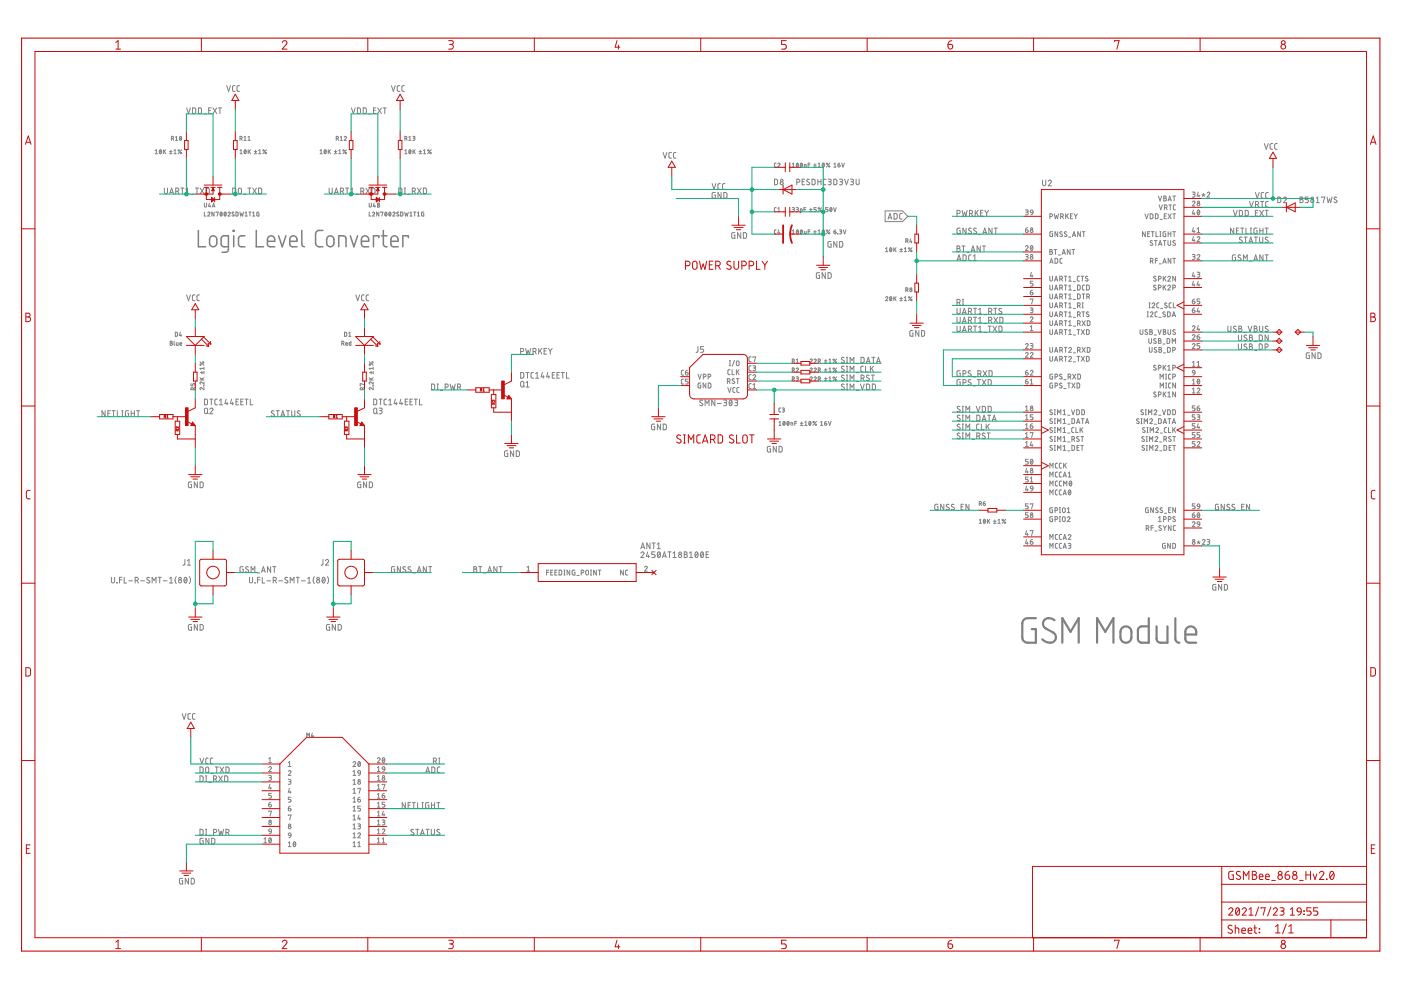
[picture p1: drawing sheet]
<svg xmlns="http://www.w3.org/2000/svg" width="297mm" height="210mm" viewBox="0 0 297 210" stroke-linecap="round" stroke-linejoin="round" font-family="sans-serif">
<path d="M219.6 131.1h-1.7l-.6 .1a1.13 1.13 0 0 0-.6 1l.1 3.2 .2 .4 .4 .4 2.2 .1v-2.9h-.8M223.6 131.5a1.35 1.35 0 0 0-1.6-.4 1.35 1.35 0 0 0-.8 1.4l.5 .7 1.6 .9a1.23 1.23 0 0 1 .4 1.7 1.23 1.23 0 0 1-1.7 .4l-1-.6M225.2 136.3v-5.2l1.8 2.9 1.7-2.9v5.2M232.6 136.3v-5.2l1.7 2.9 1.8-2.9v5.2M237.8 133.2a1.16 1.16 0 0 1 1.3-.3 1.16 1.16 0 0 1 .8 1.1 2.23 2.23 0 0 1-.3 1.9 1.16 1.16 0 0 1-1.3 .3 1.16 1.16 0 0 1-.7-1.1 2.23 2.23 0 0 1 .2-1.9zM243.6 131.1v5.2l-1.9-.1-.4-.6 .1-2.4 .5-.4h1.7M245.2 132.8v2.8l.4 .6 .5 .1h1.4v-3.5M249.2 131.1v4.5l.4 .6 .5 .1M251.3 134.5h2.3a1.22 1.22 0 0 0-.7-1.6 1.22 1.22 0 0 0-1.6 .8v1.9l.3 .4 .3 .2 1.7 .1" fill="none" stroke="#808080" stroke-width=".47"/>
<g fill="none" stroke="#808080" stroke-width=".32">
<path d="M42.1 48.9v3.4h1.5M44.6 50.3a.77 .77 0 0 1 .8-.3 .77 .77 0 0 1 .6 .8v.7a.77 .77 0 0 1-.8 .8 .77 .77 0 0 1-.8-.8zM48.4 52.3h-.9l-.5-.2-.1-1.5 .4-.6h1.1v2.9l-.1 .3-.3 .2-.9 .1M49.4 48.9h.2v.1h-.2zM49.6 50v2.3M51.9 50h-.9l-.3 .2-.1 .4 .1 1.5 .5 .2h.7M54.3 48.9v3.4h1.6M56.7 51.2h1.6a.81 .81 0 0 0-.6-1.2 .81 .81 0 0 0-1 .8l.1 1.3 .5 .2h1M59.1 50l.7 2.3 .8-2.3M61.4 51.2h1.6a.81 .81 0 0 0-.6-1.2 .81 .81 0 0 0-1 .8l.1 1.3 .5 .2h1M64 48.9v3l.2 .3 .4 .1M68.5 48.9h-1.1l-.3 .3-.2 .4v1.9l.2 .5 .3 .3h1.1"/>
<path d="M69.4 50.3a.77 .77 0 0 1 .9-.3 .77 .77 0 0 1 .5 .8v.7a.77 .77 0 0 1-.8 .8 .77 .77 0 0 1-.7-.8zM71.8 52.3v-2.3h1l.5 .2 .1 2.1M74.3 50l.7 2.3 .8-2.3M76.6 51.2h1.6a.81 .81 0 0 0-.6-1.2 .81 .81 0 0 0-1 .8v.9l.3 .5 1.3 .1M80.3 50.4v-.4h-1.1v2.3M80.9 50h1.1M81.3 48.9v3l.2 .3 .5 .1M82.9 51.2h1.5a.81 .81 0 0 0-.5-1.2 .81 .81 0 0 0-1 .8l.1 1.3 .4 .2h1M86.6 50.4v-.4h-1.2v2.3"/>
</g>
<g fill="none" stroke="#808080" stroke-width=".21">
<path d="M48.1 18.2l.4 1.2 .4-1.2M49.8 18.2h-.4l-.1 .2 .1 .9 .4 .1M50.8 18.2h-.4l-.2 .2 .1 .8 .5 .2M83 18.2l.4 1.2 .4-1.2M84.8 18.2h-.5l-.1 .2v.8l.6 .2M85.7 18.2h-.4l-.1 .2v.8l.5 .2M32.9 31.9l.2-.2v.9M32.9 32.6h.5M33.9 31.8a.4 .4 0 0 1 .3 .4 .4 .4 0 0 1-.3 .4l-.1-.4zM34.2 31.9l-.4 .5M34.6 31.7v.9M34.8 39.9v.8l.3 .4 .4-.2v-1"/>
<path d="M34.8 32.1l.3 .5M35.1 31.7l-.5 .6M35.9 32.6h.6M35.9 32.2h.6M36.2 31.9v.5M36.3 29.4l.5-.1-.1-.4h-.4v.9M36.6 29.4l.2 .4M36.9 32.6h.5M36.9 31.9l.2-.2v.9M37.2 29.1l.2-.2v.9M37.2 29.8h.5M38.2 29a.4 .4 0 0 1 .3 .3 .4 .4 0 0 1-.3 .4l-.2-.4z"/>
<path d="M38.3 39.9h.7M38.5 29.1l-.4 .5M38.5 31.7l-.7 .9M38.7 39.9v1.2M39.6 22.9l.4 1.2 .4-1.2M40.8 22.9h.5l.2 .2v.8l-.2 .2h-.5zM41.4 39.9h.7M41.8 39.9v1.2M42.1 22.9h.4l.2 .2v.8l-.2 .2h-.4zM42.4 39.9l.8 1.2M43.2 24.2h.6M43.2 39.9l-.8 1.2"/>
<path d="M43.7 39.9h.5l.2 .2v.8l-.2 .2h-.5zM44.2 23.4h.4M44.8 22.9h-.6v1.2h.6M45.1 22.9l.9 1.2M46 22.9l-.9 1.2M46.3 22.9h.7M46.6 22.9v1.2M49.3 39.9h.5l.2 .2v.8l-.2 .2h-.5zM50.7 39.9h.4l.1 .3v.7l-.3 .2-.2-.1-.2-.3zM50.9 29.4l.4-.1-.1-.4h-.3v.9M50.9 32.6h.5M50.9 31.9l.2-.2v.9"/>
<path d="M51.2 29.4l.2 .4M51.7 29.8h.5M51.7 29.1l.3-.2v.9M51.9 31.8a.4 .4 0 0 1 .3 .4 .4 .4 0 0 1-.3 .4l-.2-.4zM52.2 31.9l-.4 .5M52.5 39.9h.7M52.6 29.8h.4M52.6 29.1l.2-.2v.9M52.6 31.7v.9M52.8 32.1l.3 .5M52.9 39.9v1.2M53.1 31.7l-.5 .6"/>
<path d="M53.6 39.9l.8 1.2M53.9 32.6h.6M53.9 32.2h.6M54.2 31.9v.5M54.4 39.9l-.8 1.2M54.8 39.9h.5l.2 .2v.8l-.2 .2h-.5zM54.8 32.6h.5M54.8 31.9l.3-.2v.9M56.5 31.7l-.8 .9M67.9 32.6h.4M67.9 31.9l.2-.2v.9M68.8 31.8a.4 .4 0 0 1 .4 .4 .4 .4 0 0 1-.4 .4l-.1-.4z"/>
<path d="M69.1 31.9l-.4 .5M69.6 31.7v.9M69.8 39.9v1l.2 .2 .4-.2v-1M69.8 32.1l.3 .5M70.1 31.7l-.5 .6M70.9 32.6h.5M70.9 32.2h.5M71.1 31.9v.5M71.3 29.4l.4-.1-.1-.4h-.3v.9M71.6 29.4l.2 .4M71.8 32.6h.5M71.8 31.9l.3-.2v.9"/>
<path d="M72.1 29.1l.3-.2v.9M72.1 29.8h.5M73 29.1a.23 .23 0 0 1 .3-.2 .23 .23 0 0 1 .1 .4l-.4 .5h.4M73.3 39.9h.6M73.4 31.7l-.7 .9M73.6 39.9v1.2M74.5 22.9l.4 1.2 .4-1.2M75.8 22.9h.4l.2 .2v.8l-.2 .2h-.4zM77 22.9h.5l.2 .2v.8l-.2 .2h-.5zM77.6 39.9l.8 1.2M78.2 24.2h.5M78.4 39.9l-.8 1.2"/>
<path d="M78.8 39.9h.5l.2 .2v.6l-.2 .4h-.5zM79.2 23.4h.4M79.7 22.9h-.5v1.2h.5M80.1 22.9l.8 1.2M80.9 22.9l-.8 1.2M81.2 22.9h.7M81.6 22.9v1.2M84.5 39.9h.5l.2 .2v.6l-.2 .4h-.5zM85.7 39.9h.3M85.8 32.6h.5M85.8 31.9l.3-.2v.9M85.8 29.4h.3"/>
<path d="M85.9 39.9v1.2M86.1 29.4l.2-.1v-.3l-.5-.1v.9M86.1 29.4l.2 .4M86.7 29.1l.2-.2v.9M86.7 29.8h.4M86.8 31.8a.4 .4 0 0 1 .3 .4 .4 .4 0 0 1-.3 .4l-.1-.4zM87.1 31.9l-.4 .5M87.5 28.9l.5 .1-.2 .3M87.6 31.7v.9M87.6 29.3h.2M87.8 29.3l.1 .1v.3l-.4 .1M87.8 32.1l.2 .5"/>
<path d="M88 31.7l-.4 .6M88.5 39.9l.8 1.2M88.8 32.6h.6M88.8 32.2h.6M89.1 31.9v.5M89.3 39.9l-.8 1.2M89.8 39.9h.4l.2 .2v.6l-.2 .4h-.4zM89.8 32.6h.5M89.8 31.9l.2-.2v.9M91.4 31.7l-.7 .9M140.6 32.3l.4 1.2 .4-1.2M142.4 32.3l-.4 .1-.2 .2v.8l.6 .1"/>
<path d="M143.3 32.3l-.4 .1-.1 .2v.8l.5 .1M151 38.9l.4 1.2 .4-1.2M152.7 38.9l-.4 .1-.1 .2v.8l.5 .1M153.7 38.9l-.4 .1-.1 .2v.9h.5M164.2 38h.5l.1 .2v.8l-.1 .2h-.5zM164.6 34.6l-.4 .2v.5l.4 .1M164.9 34.8a.23 .23 0 0 1 .3-.2 .23 .23 0 0 1 .1 .3l-.4 .5h.5M168 34.8l.2-.2v.8M168 35.4h.4M168.9 38.7l.6-.2v-.4l-.6-.1v1.2M169 34.6a.4 .4 0 0 1 .3 .4 .4 .4 0 0 1-.3 .4l-.2-.4zM169.2 34.8l-.3 .4"/>
<path d="M169.8 34.6a.4 .4 0 0 1 .3 .4 .4 .4 0 0 1-.3 .4l-.1-.4zM170.1 38.5h.4M170.1 34.8l-.4 .4M170.5 35.4v-.5h.4v.5M170.6 38h-.5v1.2h.5M171.3 34.9h.4M171.6 38.1l-.4-.1-.2 .3 .6 .5a.34 .34 0 0 1-.2 .4 .34 .34 0 0 1-.4-.2M171.7 34.6h-.4v.8M172.2 38h.4l.2 .2v.8l-.2 .2h-.4zM172.5 35.4h.6M172.5 35h.6M172.8 34.7v.6"/>
<path d="M173.4 38.5h.7M173.4 38v1.2M173.5 35.4h.4M173.5 34.8l.2-.2v.8M174.1 38v1.2M174.5 34.6a.4 .4 0 0 1 .3 .4 .4 .4 0 0 1-.3 .4l-.2-.4zM174.7 34.8l-.3 .4M175.1 38h-.3l-.2 .3v.7l.5 .2M175.6 38h.5l.1 .2-.1 .3h-.4M175.9 38.5l.3 .3v.3l-.6 .1M175.9 34.6l-.7 .8M176.8 38h.4l.2 .2v.8l-.2 .2h-.4z"/>
<path d="M176.8 35.4h.5M176.8 34.8l.2-.2v.8M177.7 34.9h.2a.25 .25 0 0 1 .1 .5 .24 .24 0 0 1-.3-.2zM178 38h.5l.1 .2-.1 .3h-.4M178 34.6l-.2 .1-.1 .2M178.3 38.5l.3 .3v.3l-.6 .1M178.5 34.6l.2 .8 .3-.8M179.1 38l.4 1.2 .4-1.2M180.3 38h.5l.2 .2-.2 .3h-.4M180.6 38.5l.4 .3-.1 .3-.6 .1M181.5 38v.9l.3 .3 .3-.2 .1-1M221 38.2v.9l.3 .3 .4-.2v-1"/>
<path d="M222.2 38.4a.33 .33 0 0 1 .5-.2 .33 .33 0 0 1 .1 .5l-.6 .7h.7M268.1 30.4l.4 1.2 .4-1.2M269.8 30.4l-.4 .1-.1 .2v.8l.5 .1M270.8 30.4l-.4 .1-.1 .2v.8l.5 .1M36 41.1l.4-1.2 .4 1.2M36.1 40.8h.6M37.3 40.6l.5-.2 .1-.3-.2-.2h-.4v1.2M37.7 40.6l.2 .5M39.4 40.2l.4-.3v1.2M39.4 41.1h.7M40.5 41.2h.6M43.3 43.1v.6l.3 .2 .2-.1v-.7"/>
<path d="M43.3 45v.8h.4M44 45.1l.3-.1 .2 .1v.2l-.5 .5h.5M44.4 43.1l-.2 .6h.5M44.5 43.5v.4M45 43.9l.3-.8 .3 .8M45.1 43.7h.4M45.4 45v.8l-.5-.8v.8M45.8 45.1l.5-.1-.3 .8M46.8 45a.4 .4 0 0 1 .3 .4 .4 .4 0 0 1-.3 .4l-.1-.4zM47.1 45.1l-.4 .5M47.6 45a.4 .4 0 0 1 .4 .4 .4 .4 0 0 1-.4 .4l-.1-.4zM47.9 45.1l-.4 .5"/>
<path d="M48.3 45.1a.23 .23 0 0 1 .4-.1 .23 .23 0 0 1 0 .3l-.4 .5h.5M49.6 45h-.2l-.2 .1 .4 .4v.2h-.4M50 45l.5 .1-.1 .7h-.4zM50.9 45l.2 .8 .1-.5 .2 .5 .2-.8M51.6 41.2h.6M52 45.8h.5M52 45.1l.2-.1v.8M52.8 45h.4M53 45v.8M53.6 45.8h.4M53.6 45.1l.2-.1v.8M54.9 45l-.4 .1v.7h.4v-.5h-.1"/>
<path d="M70.9 41.1l.4-1.2 .4 1.2M71 40.8h.6M72.2 40.6l.6-.2v-.4l-.6-.1v1.2M72.6 40.6l.3 .5M74.4 41.1h.6M74.4 40.2l.3-.3v1.2M75.5 41.2h.5M76.5 40.6l.6-.2v-.4l-.6-.1v1.2M76.9 40.6l.3 .5M78.3 43.1v.7l.2 .1 .2-.1v-.7M78.3 45v.8h.4M79 45.1a.23 .23 0 0 1 .3-.1 .23 .23 0 0 1 .1 .3l-.4 .5h.4"/>
<path d="M79.3 43.1l-.2 .6h.5M79.5 43.5v.4M80 43.1l.4 .1-.1 .3 .2 .2-.1 .2h-.4zM80 43.5h.3M80.3 45v.8l-.4-.8v.8M80.7 45.1l.5-.1-.2 .8M81.7 45a.4 .4 0 0 1 .3 .4 .4 .4 0 0 1-.3 .4l-.1-.4zM82 45.1l-.4 .5M82.6 45a.4 .4 0 0 1 .3 .4 .4 .4 0 0 1-.3 .4l-.2-.4zM82.8 45.1l-.3 .5M83.3 45.1l.2-.1 .2 .1v.2l-.4 .5h.5M84.5 45h-.2l-.2 .1 .4 .4v.2h-.4"/>
<path d="M84.9 45l.5 .1-.1 .7h-.4zM85.7 41.1h.3M85.8 45l.2 .8 .2-.5 .2 .5 .2-.8M86.4 41.2h.5M86.9 45.8h.5M86.9 45.1l.2-.1v.8M87.4 40.6l.6-.2v-.4l-.6-.1v1.2M87.7 45h.5M87.8 40.6l.3 .5M87.9 45v.8M88.5 45.8h.5M88.5 45.1l.2-.1v.8"/>
<path d="M89.9 45l-.5 .1 .1 .7h.4v-.5h-.2M151.7 40.8l-.7 .2v.8l.2 .2h.5v-.6h-.3M152.9 40.8v1.2l-.7-1.2v1.2M153.5 40.8l.6 .2v.8l-.3 .2h-.3zM155.8 49.3l-.6 .1-.1 .8 .2 .3h.5v-.7h-.2M157.1 49.3v1.2l-.7-1.2v1.2M157.6 49.3h.5l.2 .2v.8l-.2 .2h-.5zM164.6 44l-.4 .2v.6l.4 .1M164.6 48.7l-.4 .2v.6l.4 .1M164.9 44.9h.5M164.9 44.2l.2-.2v.9M165.1 48.7l-.2 .7h.5"/>
<path d="M165.2 49.2v.4M168 44l.4 .1-.1 .3M168 48.9l.2-.2v.9M168 49.6h.4M168.1 44.4h.2M168.2 44.4l.2 .1v.2l-.4 .2M168.8 44l.5 .1-.1 .3h-.3M169 48.8a.4 .4 0 0 1 .3 .4 .4 .4 0 0 1-.3 .4l-.2-.4zM169.1 44.4l.1 .1v.2l-.4 .2M169.2 48.9l-.3 .5M169.7 44.9l.4-.1-.1-.5h-.3v.8M169.8 48.8a.4 .4 0 0 1 .3 .4 .4 .4 0 0 1-.3 .4l-.1-.4z"/>
<path d="M170.1 48.9l-.4 .5M170.5 44.4h.3M170.5 49l.1 .5 .1 .1h.2v-.6M170.8 44h-.3v.9M171.3 49.1h.4M171.6 44.9h.6M171.6 44.4h.6M171.7 48.7h-.4v.9M171.9 44.1v.6M172.5 49.6h.6M172.5 49.1h.6M172.8 48.9v.5"/>
<path d="M173.1 44h-.5v.4l.5 .2-.1 .3h-.4M173.5 48.9l.2-.2v.9M173.5 49.6h.4M173.8 57.8l-.7 .2v.8l.1 .2h.6v-.6h-.3M174.2 44l-.7 .9M174.5 48.8a.4 .4 0 0 1 .3 .4 .4 .4 0 0 1-.3 .4l-.2-.4zM174.7 48.9l-.3 .5M175 57.8v1.2l-.7-1.2v1.2M175.6 44h-.5v.4l.5 .2-.1 .3h-.4M175.6 57.8h.4l.2 .2v.7l-.2 .3h-.4zM175.9 48.7l-.7 .9M176.1 44a.4 .4 0 0 1 .3 .4 .4 .4 0 0 1-.3 .4l-.2-.2z"/>
<path d="M176.2 51.2l-.6 .2v.9l.6 .1v-.6h-.2M176.4 44.2l-.4 .5M176.7 44l.3 .9 .3-.9M176.8 49.1h.3a.24 .24 0 0 1 .2 .3 .24 .24 0 0 1-.3 .2 .24 .24 0 0 1-.2-.2zM177.2 48.7l-.3 .2-.1 .2M177.4 51.2v1.2l-.6-1.2v1.2M177.7 49.6h.1M178 48.7l.4 .1 .1 .1-.4 .2M178 51.2h.5l.1 .2 .1 .7-.2 .3h-.5zM178.2 49.1l.2 .1v.3l-.4 .1M178.8 48.7l.3 .9 .3-.9M187.7 44.7h3.6l1.2 1.2-1.2 1.1h-3.6z"/>
<path d="M187.8 52.7l.2-.2v.9M187.8 53.4h.4M188.3 46.5l.4-1.2 .4 1.2M188.4 46.2h.6M188.7 52.6a.4 .4 0 0 1 .4 .3 .4 .4 0 0 1-.4 .4l-.1-.4zM189 52.7l-.3 .5M189.5 52.5v.9M189.5 45.3h.5l.2 .2v.6l-.2 .3-.5 .1zM189.7 52.9l.3 .5M190 52.5l-.5 .5M190.8 53.4h.5M190.8 52.9h.5"/>
<path d="M191.1 52.6v.6M191.3 45.3h-.4l-.1 .2v.8l.5 .2M191.7 53.4h.5M191.7 52.7l.3-.2v.9M192 51.1l.5-.1-.1-.3-.4-.1v.9M192.3 51.1l.2 .4M193.1 50.6l-.2 .7h.5M193.2 51.1v.4M193.4 52.5l-.8 .9M202.9 45.3l.6-.2v-.4l-.6-.1v1.2M202.9 52.2h.5l.1 .2-.3 .3 .4 .2-.2 .4-.5 .1zM202.9 52.7h.3"/>
<path d="M202.9 55.2l.4-1.2 .4 1.2M203 54.9h.6M203.6 48.4l-.7 .1 .1 1 .6 .1v-.7h-.2M203.9 52.2h.7M204 44.6l.2 1.2 .3-.8 .3 .8 .2-1.2M204.2 54l.4 .1 .2 .2v.7l-.2 .2h-.4zM204.3 52.2v1.2M204.8 48.4v1.2l-.6-1.2v1.2M205 53.5h.5M205.5 45.3l.6-.2v-.4l-.6-.1v1.2M205.9 53.4l.4-1.2 .4 1.2M205.9 48.5l-.4-.1-.1 .2 .4 .5a.3 .3 0 0 1 .1 .4 .3 .3 0 0 1-.5 0l-.1-.1"/>
<path d="M205.9 54l-.4 .1-.1 .2v.8l.5 .1M206 45.3l.2 .5M206 53.1h.6M206.4 55.2h.6M206.4 54.3l.3-.3v1.2M206.8 44.6v1.2M207 48.5l-.4-.1-.2 .2 .5 .5a.33 .33 0 0 1 0 .5 .33 .33 0 0 1-.5-.2M207 45.1l.4 .7M207.4 44.6l-.6 .7M207.5 49.7h.5M207.8 52.2v1.2l-.6-1.2v1.2M207.9 45.1h.4"/>
<path d="M208.3 52.2h.7M208.4 49.6l.4-1.2 .4 1.2M208.4 44.6h-.5v1.2h.5M208.5 49.3h.6M208.6 52.2v1.2M208.8 44.6l.4 .6M209.2 45.2v.6M209.6 44.6l-.4 .6M210.3 48.4v1.2l-.6-1.2v1.2M210.8 48.4h.7M211.1 48.4v1.2M217.4 54l.6 .1-.1 .3h-.4"/>
<path d="M217.4 48.7h.4a.29 .29 0 0 1 .2 .4 .29 .29 0 0 1-.3 .2 .29 .29 0 0 1-.3-.3zM217.4 44.5l.6 .1-.1 .3-.4 .1M217.4 52.3a.28 .28 0 0 1 .4-.2 .28 .28 0 0 1 .1 .4l-.5 .6h.6M217.7 54.4l.3 .4-.2 .2h-.4M217.7 45l.3 .3-.2 .2-.4 .1M217.9 48.3l-.3 .1-.2 .3M218.5 44.6h.4l.1 .5-.5-.1zM218.6 52.1a.52 .52 0 0 1 .4 .5 .52 .52 0 0 1-.4 .5l-.2-.5zM218.7 57.7l-.3 .8h.6M218.8 58.3v.5M218.9 52.3l-.4 .6M219 45.1l-.1 .3-.4 .2"/>
<path d="M219 59.6h-.6v.5h.5l.1 .2-.1 .3-.5 .1M222.6 45.9l.5-.1v-.4l-.5-.1v1.1M222.6 58.6v.8l.2 .2 .3-.2 .1-.8M222.6 52.9l.5 .1v.2l-.2 .2 .3 .2-.2 .3h-.4zM222.6 53.4h.3M222.6 55.8l.3-1 .4 1M222.7 55.6h.5M223.2 49.1l-.6 .1 .1 .9 .5 .1v-.6h-.2M223.5 52.9h.5M223.5 45.3l.3 1.1 .2-.7 .2 .7 .2-1.1M223.6 59.6l.3-1 .4 1M223.7 59.3h.5"/>
<path d="M223.7 54.8h.4l.1 .2 .1 .5-.2 .3h-.4zM223.8 52.9v1M224.2 49.1v1.1l-.5-1.1v1.1M224.4 54.1h.5M224.7 59.1l.5-.1v-.3l-.5-.1v1M224.9 45.9l.5-.1v-.4l-.5-.1v1.1M225 59.1l.3 .5M225.2 54.8h-.3l-.2 .2 .1 .7 .4 .1M225.2 53.9l.3-1 .4 1M225.2 49.2l-.4-.1-.1 .2 .4 .4a.28 .28 0 0 1 0 .5 .28 .28 0 0 1-.4-.2M225.2 45.9l.3 .5M225.3 53.7h.5"/>
<path d="M225.6 58.6h.6M225.9 45.3v1.1M225.9 58.6v1M226.1 49.2l-.3-.1-.1 .2 .4 .4a.28 .28 0 0 1 0 .5 .28 .28 0 0 1-.5-.2M226.2 45.7l.3 .7M226.5 45.3l-.6 .7M226.6 50.3h.4M226.6 59.6h.6M226.6 58.8l.3-.2v1M226.9 52.9v1l-.6-1v1M226.9 45.8h.4M227.3 52.9h.6"/>
<path d="M227.4 50.2l.3-1.1 .4 1.1M227.4 45.3h-.5v1.1h.5M227.5 49.9h.5M227.6 59.7h.4M227.6 52.9v1M227.7 45.3l.4 .5M228.1 45.8v.6M228.4 45.3l-.3 .5M228.9 58.6h-.4l-.1 .2 .1 .7 .4 .1M229.1 49.1v1.1l-.6-1.1v1.1M229.2 58.6h.6M229.5 49.1h.5"/>
<path d="M229.5 58.6v1M229.8 49.1v1.1M230.6 58.7l-.3-.1-.2 .2 .5 .4a.28 .28 0 0 1-.1 .4 .28 .28 0 0 1-.4-.1M242.8 45.3l.3 1.1 .4-1.1M242.8 49.1v1.1l-.6-1.1v1.1M243.3 49.6h.4M243.8 49.1h-.5v1.1h.5M243.9 45.3l.4 .1 .1 .1v.7l-.1 .2h-.4zM243.9 55.4l.4-.1 .2-.2-.1-.2-.5-.1v1M244.1 49.1h.6M244.3 55.4l.2 .4M244.3 51.1l-.3-.1-.1 .2 .4 .4a.27 .27 0 0 1-.1 .4 .27 .27 0 0 1-.4-.1"/>
<path d="M244.4 49.1v1.1M244.8 51h.5M245 45.3l.5 .2v.7l-.2 .2h-.3zM245 55.2h.4M245 51v1M245.1 58.7l-.4-.1-.1 .2 .4 .4a.28 .28 0 0 1 0 .4 .28 .28 0 0 1-.4-.1M245.1 49.1v1.1h.5M245.4 54.8h-.4v1M245.6 59.1l.5-.1v-.3l-.5-.1v1M245.6 41.6l.4 1 .3-1M245.6 52l.4-1 .3 1M245.7 51.8h.6"/>
<path d="M245.8 55.9h.4M245.8 43.5l.3 1 .3-1M245.9 49.1h.2M245.9 50.2h.2M246 46.5h.4M246 49.1v1.1M246.5 55.8l.4-1 .3 1M246.6 55.6h.6M246.6 58.6v1M246.7 51h.5M246.7 41.6l.5 .1v.2l-.2 .1 .3 .4-.3 .2h-.3zM246.7 42h.3"/>
<path d="M246.8 45.8h.4M246.9 44l.5-.1v-.3l-.5-.1v1M246.9 59l.3 .6M246.9 51v1M247.2 49.1l-.6 .1 .1 .9 .5 .1v-.6h-.2M247.2 58.6l-.6 .6M247.2 44l.3 .5M247.3 45.3h-.5v1.1h.5M247.6 58.8a.28 .28 0 0 1 .4-.2 .28 .28 0 0 1 .1 .4l-.5 .6h.6M247.6 51v.8l.3 .2 .3-.1v-.9M247.6 42.6l.4-1 .3 1M247.6 45.3l.7 1.1"/>
<path d="M247.7 49.6h.5M247.7 49.1v1.1M247.7 42.4h.5M247.8 43.5h.6M248.1 43.5v1M248.2 54.8v1l-.5-1v1M248.2 49.1v1.1M248.3 45.3l-.7 1.1M248.6 49.1h.6M248.6 45.3h.6M248.6 54.8h.6M248.6 41.6h.6"/>
<path d="M248.9 41.6v1M248.9 45.3v1.1M248.9 49.1v1.1M248.9 54.8v1M249.2 51.1l-.4-.1-.1 .2 .4 .4a.28 .28 0 0 1 0 .4 .28 .28 0 0 1-.5-.1M249.2 43.5h-.3l-.1 .2v.7l.4 .1M249.2 58.6v1l-.6-1v1M252.8 54l.5 .1v.3h-.4M252.8 40.7l.5 .2v.3h-.4M252.8 42.9a.28 .28 0 0 1 .4-.3 .28 .28 0 0 1 .1 .5l-.5 .6h.6M253 44.5l-.2 .8h.6M253 59.6l-.2 .8h.6"/>
<path d="M253 57.7l-.2 .8h.6M253 48.3l-.2 .8h.6M253 50.2l-.2 .8h.6M253.1 54.4l.3 .2-.1 .3-.5 .1M253.1 41.2l.3 .4-.2 .1-.4 .1M253.2 45.1v.5M253.2 48.9v.4M253.2 50.8v.4M253.2 58.3v.5M253.8 57.7l.6 .1-.1 .4h-.4M253.8 54.2a.28 .28 0 0 1 .4-.2 .28 .28 0 0 1 .1 .4l-.5 .6h.6M253.8 50.4a.28 .28 0 0 1 .4-.2 .28 .28 0 0 1 .1 .4l-.5 .6h.6"/>
<path d="M253.8 49.3h.6M253.8 48.5l.3-.2v1M253.9 44.6l.1-.1a.52 .52 0 0 1 .4 .5 .52 .52 0 0 1-.4 .5l-.2-.5zM254 59.6l-.2 .8h.6M254 40.7l-.2 .9h.6M254.1 58.2l.2 .1v.4l-.5 .1M254.2 41.3v.5M254.3 44.7l-.4 .6M254.8 41.3l.4 .1M255.2 41v.4M255.2 41.4l.2 .2M255.2 41.4l-.2 .2"/>
<path d="M255.5 41.3l-.3 .1M255.9 41a.28 .28 0 0 1 .4-.3 .28 .28 0 0 1 .1 .5l-.5 .6h.6M261.5 44.6l.4 1.2 .4-1.2M261.6 48.4v1.2l-.7-1.2v1.2M262 54l-.7 .2v.8l.2 .2h.5v-.6h-.2M262.1 48.9h.5M262.7 48.4h-.6v1.2h.6M262.8 44.6h.4l.2 .2v.7l-.2 .3h-.4zM263 48.4h.7M263.1 54.1a.3 .3 0 0 0-.5 0 .3 .3 0 0 0 0 .4l.4 .2a.33 .33 0 0 1-.1 .6 .33 .33 0 0 1-.5-.2M263.3 50.4l-.4-.1-.1 .2 .5 .5a.33 .33 0 0 1-.1 .5 .33 .33 0 0 1-.5-.2M263.4 48.4v1.2"/>
<path d="M263.6 55.2v-1.2l.4 .7 .4-.7v1.2M263.8 50.3h.6M264 44.6h.5l.1 .2v.8l-.1 .2h-.5zM264.1 50.3v1.2M264.2 48.4v1.2h.5M264.8 51.5l.4-1.2 .4 1.2M264.9 51.2h.6M264.9 55.4h.6M264.9 42.7l.4 1.2 .4-1.2M265.1 49.6h.3M265.1 48.4h.3M265.2 45.9h.5"/>
<path d="M265.2 48.4v1.2M265.8 55.2l.4-1.2 .4 1.2M265.9 54.9h.6M265.9 50.3h.7M266.2 45.1h.4M266.2 40.8l.4 1.2 .4-1.2M266.2 43.4l.6-.2v-.4l-.6-.1v1.2M266.3 50.3v1.2M266.5 48.4l-.6 .1v1l.6 .1v-.7h-.2M266.6 43.4l.3 .5M266.7 44.6h-.5v1.2h.5M267.1 50.3v.8l.2 .4 .4-.2v-1"/>
<path d="M267.1 44.6l.8 1.2M267.1 48.9h.7M267.1 48.4v1.2M267.3 42.7h.6M267.6 42.7v1.2M267.8 54v1.2l-.7-1.2v1.2M267.8 48.4v1.2M267.9 44.6l-.8 1.2M267.9 40.8l-.4 .1-.1 .2 .1 .9h.4M268.2 54h.7M268.2 44.6h.7M268.2 48.4h.7"/>
<path d="M268.6 44.6v1.2M268.6 48.4v1.2M268.6 54v1.2M268.8 50.4l-.4-.1-.1 .2 .5 .5a.33 .33 0 0 1-.1 .5 .33 .33 0 0 1-.5-.2M268.9 40.8l-.4 .1-.1 .2v.8l.5 .1M268.9 42.7h-.4l-.1 .3v.8l.5 .1M270.9 41.8h.5l.1 .2v.8l-.1 .1-.5 .1zM272.1 42a.33 .33 0 0 1 .5-.2 .33 .33 0 0 1 .1 .5l-.6 .7h.7M275.6 41.8h.5l.1 .2-.3 .3 .4 .3-.2 .3-.5 .1zM275.6 42.3h.3M277.4 41.8h-.7v.5h.4a.34 .34 0 0 1 .3 .3 .34 .34 0 0 1-.3 .4h-.4M279.1 43h.6"/>
<path d="M279.1 42l.3-.2v1.2M280.2 41.9v-.1h.7l-.4 1.2M281.3 41.8l.3 1.2 .3-.8 .2 .8 .3-1.2M283.4 41.9l-.4-.1-.1 .2 .4 .5a.33 .33 0 0 1 0 .5 .33 .33 0 0 1-.5-.2M36.1 72.3l.3 .1 .1 .1-.2 .2 .3 .3-.3 .2h-.2zM36.1 72.7h.2M36.9 72.3v.8l.1 .1M37.2 70.4l.4 .2-.1 .7h-.3zM37.4 72.6v.5l.1 .1h.3v-.6M38.1 72.9h.4l-.1-.3-.2 .1-.1 .4 .4 .1M38.2 70.4l-.2 .7h.5M38.4 70.9v.4"/>
<path d="M39.6 62.5l.4 1.3 .4-1.3M41.3 62.5l-.4 .1-.1 .2v.8l.5 .2M42.3 62.5l-.4 .1-.1 .2v.8l.5 .2M42.4 76.7l.8 .7M42.5 79h.6M42.8 78.7v.6M43.2 77.9v.4M43.2 78.7v.6M43.2 78.1h-.8l.2 .2M72.5 72.8h.3l.1-.3-.4-.2v.9M72.7 72.8l.2 .4M73 70.4l.5 .2-.1 .7h-.4z"/>
<path d="M73.3 72.9h.4l-.1-.3-.3 .1v.4l.4 .1M73.9 71.3h.5M73.9 70.6l.3-.2v.9M74.4 72.3v.9h-.3l-.1-.5 .4-.1M75.4 62.5l.4 1.3 .4-1.3M77.2 62.5l-.4 .1-.1 .2v.8l.5 .2M78.2 62.5l-.4 .1-.2 .2 .1 .8 .5 .2M78.3 76.7l.8 .7M78.4 79h.6M78.7 78.7v.6M79.1 78.1h-.8l.2 .2M79.1 77.9v.4"/>
<path d="M79.1 78.7v.6M110.4 79h.4l.2 .2 .1 .6-.3 .4h-.4zM110.4 74.5l.6-.1v-.3l-.1-.2h-.5v1.2M111.4 73.9l.3 1.2 .3-.8 .2 .8 .3-1.2M111.5 79h.7M111.8 79v1.2M113 74.5l.6-.1 .1-.3-.2-.2h-.5v1.2M113.1 79h-.4l-.1 .2v.8l.5 .2M113.4 74.5l.3 .6M113.6 79.2l.3-.2v1.2M114.2 73.9v1.2M114.5 74.3l.4 .8"/>
<path d="M114.9 73.9l-.7 .7M115 79l-.3 .9h.7M115.2 79.6v.6M115.4 74.4h.4M115.9 73.9h-.5v1.2h.5M116.1 79l-.2 .9h.6M116.3 73.9l.4 .5M116.4 79.6v.6M116.7 74.4v.7M117.1 73.9l-.4 .5M117.1 79.5h.4M117.6 79h-.5v1.2h.5"/>
<path d="M118.1 79.5h.4M118.6 79h-.5v1.2h.5M119 79h.7M119.3 79v1.2M120.1 79v1.2h.5M144.9 78.5h-.3l-.1 .2v.7l.4 .1M145.3 79h.4a.29 .29 0 0 1 .2 .3 .29 .29 0 0 1-.3 .2 .29 .29 0 0 1-.3-.3zM145.8 78.5l-.3 .1-.2 .4M148 73.5v1l-.4 .2M148 79.3l.3 1.1 .4-1.1M149.1 79.9l.5-.1v-.4l-.5-.1v1.1M149.2 73.5h-.7v.5h.4a.34 .34 0 0 1 .3 .4 .34 .34 0 0 1-.3 .3h-.4"/>
<path d="M150.1 79.9l.5-.1v-.4l-.5-.1v1.1M154.7 77.5h.2M154.7 76.5h.2M154.8 76.5v1M154.8 78.4h-.3l-.2 .2 .1 .7 .4 .1M155.2 78.4v1h.5M155.7 76.4l-.4 1.3M156.1 78.4v1M156.2 76.6l.5 .1v.7l-.2 .1-.4-.1zM156.4 78.8l.3 .6M156.7 78.4l-.6 .6M159.3 77.6h-.4l-.1 .2v.7l.5 .1"/>
<path d="M159.3 75.7h-.4l-.1 .2v.7l.5 .1M159.3 79.4l-.4 .1-.1 .2v.7l.5 .1M159.6 77.6l.6 .1-.1 .3h-.3M159.6 79.7l.1-.1a.27 .27 0 0 1 .4-.1 .27 .27 0 0 1 0 .4l-.5 .6h.6M159.6 75.8l.6-.1-.3 1M159.9 78l.3 .4-.1 .2h-.5M168 76.6h.2M168 78.5h.2M168.2 76.6l.2-.1v-.3l-.4-.1v.9M168.2 78.5l.2-.1v-.3l-.4-.1v.9M168.3 76.6l.1 .4M168.3 78.5l.1 .4"/>
<path d="M168.8 78.2l.2-.2 .2 .1 .1 .2-.5 .6h.5M168.8 79.9h.4l.1 .2-.4 .2M168.8 77h.5M168.8 76.3l.3-.2v.9M171.7 76.3a.23 .23 0 0 1 .4-.2 .23 .23 0 0 1 0 .4l-.4 .5h.5M171.7 78.2a.23 .23 0 0 1 .4-.2 .23 .23 0 0 1 0 .4l-.4 .5h.5M172.6 76.3a.23 .23 0 0 1 .3-.2 .23 .23 0 0 1 .1 .4l-.4 .5h.5M172.6 78.2a.23 .23 0 0 1 .3-.2 .23 .23 0 0 1 .1 .4l-.4 .5h.5M173.5 76.6l.4-.1-.1-.3-.3-.1v.9M173.5 78.5l.4-.1-.1-.4h-.3v.9M173.8 76.6l.1 .4M173.8 78.5l.1 .4"/>
<path d="M174.8 77h.5M174.8 76.5h.5M174.8 78.9h.5M174.8 78.4h.5M175.1 76.2v.6M175.1 78.1v.6M175.7 77h.5M175.7 76.3l.3-.2v.9M175.7 78.2l.3-.2v.9M175.7 78.9h.5M177.4 76.1l-.8 .9M177.4 78l-.8 .9"/>
<path d="M177.4 79.9l-.8 .9M179 77.7h-.4l-.2 .2 .6 .5a.34 .34 0 0 1-.2 .5 .34 .34 0 0 1-.4-.2M179 79.6l-.4-.1-.2 .3 .5 .4a.3 .3 0 0 1 0 .5 .3 .3 0 0 1-.4 0l-.1-.1M179 75.9l-.4-.1-.2 .2 .5 .5a.3 .3 0 0 1 0 .4 .3 .3 0 0 1-.4 0l-.1-.1M179.5 77h.2M179.5 78.8h.2M179.5 79.5h.2M179.5 77.6h.2M179.5 75.8h.2M179.6 75.8v1.2M179.6 77.6v1.2M179.6 79.5v1.3"/>
<path d="M180.2 77v-1.2l.4 .6 .4-.6v1.2M180.2 78.8v-1.2l.4 .7 .4-.7v1.2M181.5 79h.6M181.5 77.1h.6M182.5 75.8h.5l.2 .2v.8l-.2 .1-.5 .1zM183 77.6l-.4 .1-.1 .2v.8l.5 .1M183.5 77.6v1.2h.6M183.7 77l.4-1.2 .4 1.2M183.8 76.7h.6M184.3 79.6a.3 .3 0 0 0-.5 0 .3 .3 0 0 0 0 .4l.4 .2a.33 .33 0 0 1 0 .6 .33 .33 0 0 1-.5-.2M184.5 77.6v1.2M184.7 79.5h.7"/>
<path d="M184.8 78.1l.4 .7M184.8 75.8h.7M185.1 79.5v1.3M185.2 75.8v1.2M185.2 77.6l-.7 .8M185.8 77l.4-1.2 .4 1.2M185.9 76.7h.7M187.8 63.1a.23 .23 0 0 1 .3-.2 .23 .23 0 0 1 .1 .4l-.4 .5h.4M188.7 62.9a.4 .4 0 0 1 .4 .4 .4 .4 0 0 1-.4 .4l-.1-.4zM189 63.1l-.3 .5M189.5 62.9v.9M189.7 63.2l.3 .6"/>
<path d="M190 62.9l-.5 .5M190.8 63.8h.5M190.8 63.3h.5M191.1 63v.6M191.7 63.8h.5M191.7 63.1l.3-.2v.9M192 61.5l.5-.1-.1-.4h-.4v.9M192.3 61.5l.2 .4M193.4 62.9l-.8 .9M193.6 70.1l-.7 .1 .1 1 .6 .1v-.7h-.2M194.8 70.1v1.2l-.7-1.2v1.2M195.4 70.1h.3l.3 .2v.8l-.1 .2h-.5z"/>
<path d="M202.9 69.2v.8l.3 .3 .4-.1v-1M202.9 67.3v.8l.3 .4 .4-.2v-1M202.9 64.2l.6-.2v-.4l-.6-.1v1.2M202.9 65.4v.9l.3 .3 .4-.2v-1M203.3 64.2l.3 .5M203.6 78.6l-.7 .1v.8l.2 .3h.5v-.7h-.2M204 63.5h.3M204 70.4l.4-1.2 .5 1.2M204 68.5l.4-1.2 .5 1.2M204 64.7h.3M204 66.6l.4-1.2 .5 1.2M204.2 70.1h.5"/>
<path d="M204.2 68.2h.5M204.2 66.3h.5M204.2 79.3l.6-.2v-.3l-.1-.2h-.5v1.2M204.2 63.5v1.2M205.3 69.8l.6-.1v-.4l-.6-.1v1.2M205.3 67.9l.6-.1v-.4l-.6-.1v1.2M205.3 66l.6-.1v-.4l-.6-.1v1.2M205.7 69.8l.3 .6M205.7 67.9l.3 .6M205.7 66l.3 .6M205.8 78.7a.3 .3 0 0 0-.4-.1 .3 .3 0 0 0 0 .5l.4 .2a.33 .33 0 0 1-.1 .5 .33 .33 0 0 1-.5-.2M206.3 79.9h.5"/>
<path d="M206.4 67.3h.7M206.4 69.2h.7M206.4 65.4h.7M206.7 65.4v1.2M206.7 67.3v1.2M206.7 69.2v1.2M207.3 79.3l.6-.2v-.4l-.6-.1v1.2M207.5 65.6l.3-.2v1.2M207.5 67.5l.3-.2v1.2M207.5 69.4l.3-.2v1.2M207.5 70.4h.7M207.5 68.5h.7"/>
<path d="M207.5 66.6h.7M207.7 79.3l.3 .5M208.4 78.6l.8 1.2M208.6 68.6h.5M208.6 70.5h.5M208.6 66.7h.5M209.2 78.6l-.8 1.2M209.5 69.2h.7M209.6 67.9l.6-.1v-.4l-.6-.1v1.2M209.6 66l.6-.1v-.4l-.6-.1v1.2M209.7 78.6h.5l.1 .2v.8l-.1 .2h-.5zM209.8 69.2v1.2"/>
<path d="M210 67.9l.3 .6M210 66l.3 .6M210.5 69.2l.8 1.2M210.7 65.4h.7M210.7 67.3l.8 1.2M211 65.4v1.2M211.3 69.2l-.8 1.2M211.5 67.3l-.8 1.2M211.8 69.2h.5l.1 .2v.7l-.1 .2-.5 .1zM212 67.3h.4l.2 .2v.8l-.2 .1-.4 .1zM212.3 65.5l-.4-.1-.1 .2 .6 .6a.34 .34 0 0 1-.2 .4 .34 .34 0 0 1-.4-.2M217.4 73.1a.28 .28 0 0 1 .4-.2 .28 .28 0 0 1 .1 .4l-.5 .6h.6"/>
<path d="M217.4 75a.28 .28 0 0 1 .4-.3 .28 .28 0 0 1 .1 .5l-.5 .6h.6M217.4 79h.4a.29 .29 0 0 1 .2 .3 .29 .29 0 0 1-.3 .2 .29 .29 0 0 1-.3-.3zM217.9 78.5l-.3 .1-.2 .4M218.4 62h.5l.1 .2M218.4 62l.1 .4 .2 .1h.2l.1-.2M218.4 65.3l.6 .1-.1 .3h-.4M218.4 67.4a.28 .28 0 0 1 .4-.2 .28 .28 0 0 1 .1 .4l-.5 .6h.6M218.4 72.8l.6 .2v.2l-.5 .1M218.4 75a.28 .28 0 0 1 .4-.3 .28 .28 0 0 1 .1 .5l-.5 .6h.6M218.4 78.7a.28 .28 0 0 1 .4-.2 .28 .28 0 0 1 .1 .5l-.5 .5h.6M218.4 63.5v-.1h.6l-.3 1M218.4 69.3l.3-.2v1"/>
<path d="M218.4 70.1h.6M218.7 65.7l.2 .1 .1 .3-.2 .2h-.4M218.7 73.3l.2 .1 .1 .3-.2 .2h-.4M218.9 61.5l-.3 .1-.2 .4M219 62.2v.1M222.6 60.5v.8l.2 .2 .3-.2 .1-.8M222.6 62.3v.9l.2 .2 .3-.2 .1-.9M222.6 64.2v.9l.2 .2 .3-.2 .1-.9M222.6 66.1v.9l.2 .1 .3-.1 .1-.9M222.6 68v.9l.2 .1 .3-.1 .1-.9M222.6 69.9v.9l.2 .1 .3-.1 .1-.9M222.6 73.7v.8l.2 .2 .3-.2 .1-.8"/>
<path d="M222.6 75.6v.8l.2 .2 .3-.2 .1-.8M223.2 79.3l-.6 .1 .1 .9 .5 .1v-.6h-.2M223.6 61.5l.3-1 .4 1M223.6 63.4l.3-1.1 .4 1.1M223.6 65.3l.3-1.1 .4 1.1M223.6 67.2l.3-1.1 .4 1.1M223.6 69l.3-1 .4 1M223.6 70.9l.3-1 .4 1M223.6 74.7l.3-1 .4 1M223.6 76.6l.3-1 .4 1M223.7 70.7h.5M223.7 66.9h.5"/>
<path d="M223.7 61.2h.5M223.7 63.1h.5M223.7 65h.5M223.7 68.8h.5M223.7 74.4h.5M223.7 76.3h.5M223.7 79.9l.5-.1v-.4l-.5-.1v1.1M224.7 61l.5-.1v-.3l-.5-.1v1M224.7 62.9l.5-.1v-.4l-.5-.1v1.1M224.7 64.8l.5-.1v-.4l-.5-.1v1.1M224.7 66.7l.5-.1v-.4l-.5-.1v1.1M224.7 68.6l.5-.1v-.4l-.5-.1v1"/>
<path d="M224.7 70.5l.5-.1v-.4l-.5-.1v1M224.7 74.3l.5-.2v-.3l-.5-.1v1M224.7 76.1l.5-.1v-.3l-.5-.1v1M225 61l.3 .5M225 62.9l.3 .5M225 64.8l.3 .5M225 66.7l.3 .5M225 68.6l.3 .4M225 70.5l.3 .4M225 74.3l.3 .4M225 76.1l.3 .5M225.1 79.4l-.2-.1-.3 .3 .5 .3a.28 .28 0 0 1-.1 .5 .28 .28 0 0 1-.4-.2"/>
<path d="M225.6 60.5h.6M225.6 64.2h.6M225.6 66.1h.6M225.6 62.3h.6M225.6 68h.6M225.6 69.9h.6M225.6 73.7h.6M225.6 75.6h.6M225.9 60.5v1M225.9 62.3v1.1M225.9 64.2v1.1M225.9 66.1v1.1"/>
<path d="M225.9 68v1M225.9 69.9v1M225.9 73.7v1M225.9 75.6v1M226.5 79.9l.5-.1v-.4l-.5-.1v1.1M226.6 73.9a.28 .28 0 0 1 .4-.2 .28 .28 0 0 1 .1 .4l-.5 .6h.6M226.6 75.8a.28 .28 0 0 1 .4-.2 .28 .28 0 0 1 .1 .4l-.5 .6h.6M226.6 61.5h.6M226.6 65.3h.6M226.6 63.4h.6M226.6 67.2h.6M226.6 60.7l.3-.2v1"/>
<path d="M226.6 62.6l.3-.3v1.1M226.6 64.5l.3-.3v1.1M226.6 66.3l.3-.2v1.1M226.6 68.2l.3-.2v1M226.6 70.1l.3-.2v1M226.6 69h.6M226.6 70.9h.6M226.8 79.9l.2 .5M227.4 79.3l.7 1.1M227.6 76.7h.4M227.6 65.4h.4M227.6 67.3h.4"/>
<path d="M227.6 61.6h.4M227.6 63.5h.4M227.6 69.2h.4M227.6 71h.4M227.6 74.8h.4M228.1 79.3l-.7 1.1M228.3 69.9h.6M228.3 75.6h.6M228.5 60.5l.5 .1v.7l-.1 .2h-.4zM228.5 62.3l.4 .1 .1 .1v.6l-.1 .3h-.4zM228.5 64.8l.5-.1v-.4l-.5-.1v1.1M228.5 66.7l.5-.1v-.4l-.5-.1v1.1"/>
<path d="M228.5 68.6l.5-.1v-.4l-.5-.1v1M228.5 74.3l.5-.2v-.3l-.5-.1v1M228.5 79.3l.6 .2v.7l-.2 .1-.4 .1zM228.6 69.9v1M228.6 75.6v1M228.8 66.7l.2 .5M228.8 68.6l.2 .4M228.8 64.8l.2 .5M228.8 74.3l.2 .4M229.2 69.9l.7 1M229.2 75.6l.7 1M229.4 66.1h.6"/>
<path d="M229.4 68l.7 1M229.4 73.7l.7 1M229.4 62.3h.6M229.4 65.3h.3M229.4 64.2h.3M229.6 64.2v1.1M229.7 66.1v1.1M229.7 62.3v1.1M229.9 69.9l-.7 1M229.9 75.6l-.7 1M230 60.5h-.4l-.1 .2v.7l.5 .1M230.1 68l-.7 1"/>
<path d="M230.1 73.7l-.7 1M230.4 69.9l.5 .2v.7l-.1 .1h-.4zM230.4 75.6l.5 .1v.6l-.1 .3h-.4zM230.4 60.5l.5 .1v.7l-.1 .2h-.4zM230.4 62.9l.5-.1-.1-.4-.4-.1v1.1M230.5 68l.6 .2v.5l-.2 .3h-.4zM230.5 73.7h.4l.2 .2v.5l-.2 .3h-.4zM230.8 62.9l.2 .5M230.8 66.2l-.3-.1-.2 .2 .5 .4a.28 .28 0 0 1-.1 .5 .28 .28 0 0 1-.4-.2M241.7 69.9v.7l.3 .3 .3-.1v-.9M243.2 67.2h.3M243.2 66.1h.3"/>
<path d="M243.3 70l-.4-.1-.1 .2 .5 .5v.2l-.2 .1-.4-.1M243.4 66.1v1.1M243.6 71.8v.7l.2 .3 .3-.1 .1-.9M243.6 65.3h.2M243.6 64.2h.2M243.7 73.7v.8l.2 .2 .3-.2 .1-.8M243.7 64.2v1.1M243.8 69.9l.5 .1v.2l-.2 .2 .2 .2-.1 .3h-.4zM243.8 70.4h.3M243.9 66.3a.28 .28 0 0 1 .4-.2 .28 .28 0 0 1 .1 .5l-.5 .6h.6M244.2 64.5a.29 .29 0 0 1 .5-.3 .29 .29 0 0 1 .1 .5l-.6 .6h.6M244.7 71h.5"/>
<path d="M245.1 60.5h-.4l-.1 .2 .5 .5v.2l-.2 .1-.3-.2M245.1 77.5h-.4l-.1 .2 .4 .3a.28 .28 0 0 1 0 .5 .28 .28 0 0 1-.4-.2M245.1 71.9l-.2-.1-.3 .2 .5 .5v.2l-.2 .1-.3-.1M245.2 73.7h-.2l-.3 .2 .5 .5v.2l-.3 .1-.2-.1M245.4 66.1h-.4l-.1 .2v.7l.5 .2M245.5 69.9l.4 1 .3-1M245.6 61l.5-.1 .1-.2-.2-.2h-.4v1M245.6 78l.5-.1 .1-.2-.2-.2-.4-.1v1.1M245.6 71.8l.5 .1v.2l-.2 .1 .3 .3-.2 .3h-.4zM245.6 72.2h.3M245.7 67.3h.5M245.7 64.2l-.3 .1-.1 .2v.7l.4 .1"/>
<path d="M245.7 73.7l.5 .1v.2l-.2 .1 .3 .3-.2 .3h-.4zM245.7 74.1h.3M246.1 65.4h.4M246.5 72.9h.5M246.6 60.5v1M246.6 77.4v1.1M246.6 69.9l.5 .1v.2l-.2 .2 .3 .2-.2 .3h-.4zM246.6 70.4h.3M246.7 74.8h.4M246.8 60.9l.4 .6M246.8 77.9l.4 .6M247 66.2l-.3-.1-.2 .2 .5 .4a.28 .28 0 0 1-.1 .5 .28 .28 0 0 1-.4-.2"/>
<path d="M247.1 79.3h.2M247.2 60.5l-.6 .6M247.2 77.4l-.6 .7M247.2 79.3v1.1M247.4 64.3l-.2-.1-.3 .3 .5 .4v.3l-.3 .1-.2-.2M247.4 71.8h.4l.2 .2v.5l-.2 .3h-.4zM247.5 66.1l.6 .2v.6l-.2 .2-.4 .1zM247.5 73.7h.4l.2 .3v.4l-.2 .3h-.4zM247.6 60.7a.28 .28 0 0 1 .4-.2 .28 .28 0 0 1 .1 .4l-.5 .6h.6M247.6 78.5h.6M247.6 77.7l.3-.3v1.1M247.6 69.9v.7l.3 .3 .3-.1v-.9"/>
<path d="M248.2 79.3l-.3 .1-.1 .2v.7l.4 .1M248.3 64.2l-.3 .1-.1 .2v.7l.4 .1M248.5 72.8v-1l.4 .5 .3-.5v1M248.5 67.2l.4-1.1 .3 1.1M248.6 66.9h.5M248.6 61l.6-.1v-.3l-.6-.1v1M248.6 78l.6-.1v-.3l-.6-.2v1.1M248.6 79.9l.6-.1v-.4l-.6-.1v1.1M248.6 74.3l.6-.2v-.3l-.6-.1v1M248.8 64.2v1.1h.4M249.2 70l-.4-.1-.1 .2 .5 .5v.2l-.2 .1-.4-.1M252.8 63.9h.4a.29 .29 0 0 1 .2 .3 .29 .29 0 0 1-.3 .2 .29 .29 0 0 1-.3-.2z"/>
<path d="M252.8 65.7h.4a.29 .29 0 0 1 .2 .4 .29 .29 0 0 1-.3 .2 .29 .29 0 0 1-.3-.3zM252.8 71.2a.28 .28 0 0 1 .4-.2 .28 .28 0 0 1 .1 .4l-.5 .6h.6M252.8 73.1a.28 .28 0 0 1 .4-.3 .28 .28 0 0 1 .1 .5l-.5 .6h.6M252.8 69.3a.28 .28 0 0 1 .4-.2 .28 .28 0 0 1 .1 .4l-.5 .6h.6M252.8 76.8l.3-.2v1.1M252.8 77.7h.6M252.9 78.6h.4l.1 .5-.6-.1zM253.2 60.2v.5M253.3 63.4l-.4 .1-.1 .4M253.3 65.3l-.4 .1-.1 .3M253.4 79.1l-.2 .3-.3 .1M253.8 71.4h.4a.29 .29 0 0 1 .2 .3 .29 .29 0 0 1-.3 .3 .29 .29 0 0 1-.3-.3z"/>
<path d="M253.8 76.8l.3-.2v1.1M253.8 77.7h.6M254 65.3l-.2 .8h.6M254 69.1l-.2 .8h.6M254.2 60.2v.5M254.2 65.9v.4M254.2 69.6v.5M254.3 71l-.3 .1-.2 .3M254.4 63.4h-.6v.5h.5l.1 .2-.1 .3h-.5M254.4 72.8h-.6v.5h.5l.1 .2-.1 .4h-.5M260.3 69.2v1l.3 .1 .4-.1v-1M262.1 69.2a.31 .31 0 0 0-.5 0 .31 .31 0 0 0 0 .5l.4 .1a.3 .3 0 0 1 .1 .5 .3 .3 0 0 1-.5 0l-.1-.1"/>
<path d="M262.6 72.9v.9l.2 .3 .4-.2v-1M262.6 71v1.1l.2 .1 .4-.1v-1.1M262.7 69.2l.5 .1v.3l-.2 .1 .3 .2-.2 .4-.4 .1zM262.7 69.7h.3M263.7 70.5h.6M264.3 73l-.4-.1-.1 .3 .4 .4a.33 .33 0 0 1 0 .6 .33 .33 0 0 1-.5-.2M264.3 71.1h-.4l-.1 .2 .5 .4a.3 .3 0 0 1 0 .5 .3 .3 0 0 1-.5 0l-.1-.1M264.6 69.2l.4 1.2 .4-1.2M264.9 72.9h.4l.2 .2-.3 .4 .4 .2-.2 .4h-.5zM264.9 71l.5 .1 .1 .1-.3 .4 .4 .2-.2 .4h-.5zM264.9 73.5h.3M264.9 71.6h.3"/>
<path d="M265.9 69.2l.6 .1v.3l-.2 .1 .3 .2-.2 .4-.5 .1zM265.9 69.7h.4M266 72.4h.5M266 74.3h.5M267 72.9h.4l.2 .2v.8l-.2 .2h-.4zM267 71l.4 .1 .2 .1v.8l-.2 .2h-.4zM267.1 69.2v.8l.2 .3 .4-.1v-1M268.2 73.6l.6-.1v-.5l-.6-.1v1.2M268.8 69.2h-.4l-.1 .2 .5 .4a.33 .33 0 0 1-.1 .6 .33 .33 0 0 1-.5-.2M268.9 71v1.2l-.7-1.2v1.2M277.6 74.8l-.6 .2-.1 .8 .2 .2h.5v-.6h-.2M278.8 74.8v1.2l-.6-1.2v1.2"/>
<path d="M279.4 74.8h.4l.3 .2v.7l-.2 .3h-.5zM22.3 87.1v1.2l-.7-1.2v1.2M22.9 87.6h.4M23.4 87.1h-.5v1.2h.5M23.7 87.1h.7M24.1 87.1v1.2M24.9 87.1v1.2h.5M25.8 87.1h.3M25.8 88.3h.3M26 87.1v1.2M27.3 87.1l-.7 .1 .1 1 .6 .1v-.7h-.2M27.8 87.6h.7"/>
<path d="M27.8 87.1v1.2M28.5 87.1v1.2M29 87.1h.6M29.3 87.1v1.2M40.5 81.3v.5h.4v-.4l.2-.1 .2 .1 .1 .4M41 82.6l-.1-.3-.3-.1-.1 .4h.9M41.4 82.2l-.4 .2M42.4 80.6h.8M42.4 80.1l.5 .5M43.2 81.8h.1M43.2 82.2v.4l-.4-.4a.23 .23 0 0 0-.4 .1 .23 .23 0 0 0 .2 .3M43.2 81v.4l-.4-.4a.23 .23 0 0 0-.4 .1 .23 .23 0 0 0 .2 .3"/>
<path d="M43.2 80.1l-.5 .3M43.3 84.6l.5 .1 .2 .1v.8l-.2 .2h-.5zM43.4 86.7l.2-.2 .4 .2v.8l-.2 .2-.4-.2zM43.9 87.5l.3 .2M44.5 86.8a.33 .33 0 0 1 .4-.3 .33 .33 0 0 1 .1 .6l-.5 .6h.6M44.5 84.6h.6M44.8 84.6v1.2M46.1 84.6l-.4 .1-.1 .2v.8l.5 .1M46.5 85.8h.7M46.5 84.9l.4-.3v1.2M47.9 84.6l-.2 1h.6M48.2 85.3v.5"/>
<path d="M49.1 84.6l-.2 1h.6M49.3 85.3v.5M50 85.2h.4M50.6 84.6h-.6v1.2h.6M51.1 85.2h.4M51.6 84.6h-.5v1.2h.5M51.9 84.6h.7M52.3 84.6v1.2M53.1 84.6v1.2h.5M58.1 87.2l-.4-.1-.2 .3 .6 .5a.34 .34 0 0 1-.2 .4 .34 .34 0 0 1-.4-.2M58.5 87.1h.7M58.9 87.1v1.2"/>
<path d="M59.6 88.3l.4-1.2 .4 1.2M59.7 88h.6M60.7 87.1h.7M61.1 87.1v1.2M61.8 87.1l.1 1 .2 .2 .4-.2v-1M63.6 87.2l-.4-.1-.2 .3 .6 .5a.34 .34 0 0 1-.2 .4 .34 .34 0 0 1-.4-.2M76.9 82.6l-.1-.3-.3-.1-.1 .4h.8M77.2 81.6l-.8-.3 .1 .5M77.2 82.2l-.3 .2M78.3 80.6h.8M78.3 80.1l.5 .5M79.1 81.8h.1"/>
<path d="M79.1 82.2v.4l-.4-.4a.23 .23 0 0 0-.4 .1 .23 .23 0 0 0 .2 .3M79.1 81v.4l-.4-.4a.23 .23 0 0 0-.4 .1 .23 .23 0 0 0 .2 .3M79.1 80.1l-.5 .3M79.2 84.6l.5 .1 .2 .1v.8l-.2 .2h-.5zM79.2 86.7l.3-.2 .4 .2-.1 1h-.3l-.3-.2zM79.8 87.5l.2 .2M80.3 84.6h.7M80.4 86.5l.5 .1 .1 .1-.1 .3-.4 .1M80.7 87.1l.3 .1v.4l-.6 .1M80.7 84.6v1.2M82 84.6l-.4 .1-.2 .2v.8l.6 .1M82.4 85.8h.7"/>
<path d="M82.4 84.9l.3-.3v1.2M83.8 84.6l-.2 1h.6M84 85.3v.5M85 84.6l-.3 1h.7M85.2 85.3v.5M85.9 85.2h.4M86.5 84.6h-.6v1.2h.6M86.9 85.2h.4M87.5 84.6h-.6v1.2h.6M87.8 84.6h.7M88.2 84.6v1.2M88.9 84.6v1.2h.6"/>
<path d="M91.5 81.4h.5l.1 .2v.8l-.1 .2h-.5zM92.7 81.4h.2M92.7 82.6h.2M92.8 81.4v1.2M93.3 82.8h.6M94.4 82.1l.6-.1v-.3l-.1-.3h-.5v1.2M95.4 81.4l.3 1.2 .3-.8 .2 .8 .3-1.2M97 82.1l.6-.1 .1-.3-.2-.3h-.5v1.2M97.4 82.1l.3 .5M107.7 95.6l-.7 .1v.8l.1 .3h.6v-.7h-.3M108.9 95.6v1.2l-.7-1.2v1.2M109.5 95.6h.4l.2 .2v.8l-.2 .2h-.4z"/>
<path d="M110.5 80.9h.4l.2 .3-.1 .7-.2 .2-.4-.2zM110.9 81.8l.3 .3M111.5 81.1l.3-.2v1.2M111.5 82.1h.7M113.6 80.2h.6M138.8 89.9l-.6 .1-.1 .9 .2 .2h.5v-.7h-.2M140.1 89.9v1.2l-.7-1.2v1.2M140.6 89.9h.5l.2 .2v.8l-.2 .2h-.5zM144.9 80.4h-.3l-.1 .2v.7l.4 .1M145.9 80.4h-.6v.5h.5l.1 .2-.1 .3h-.5M148.6 81.2l-.6 .1 .1 .9 .5 .1v-.6h-.2M148.9 84.9l-.4-.1-.1 .3 .6 .5a.34 .34 0 0 1-.2 .4 .34 .34 0 0 1-.5-.1"/>
<path d="M149.5 86v-1.2l.4 .7 .4-.7v1.2M149.6 81.2v1.1l-.5-1.1v1.1M150.2 81.2h.4l.1 .2v.6l-.1 .2-.4 .1zM151.6 84.8v1.2l-.7-1.2v1.2M152.1 85.6h.8M153.4 84.8h.5l.2 .2-.1 .3-.5 .1M153.8 85.4l.3 .2-.1 .3-.6 .1M154.2 80.9l.5-.1 .1-.3-.2-.2h-.4v1M154.3 82.2l.4 1 .3-1M154.6 80.9l.2 .4M154.7 84.9l.2-.1a.73 .73 0 0 1 0 1.2 .75 .75 0 0 1-.2-1.1zM155.2 85.1l-.6 .7"/>
<path d="M155.7 80.4l-.4-.1-.1 .2 .5 .4a.28 .28 0 0 1-.1 .4 .28 .28 0 0 1-.4-.1M155.7 84.8h.6l.1 .2v.3l-.5 .1M155.9 82.2h-.4l-.1 .2v.7l.5 .1M156.1 85.4l.3 .2-.1 .3-.6 .1M156.1 80.3h.6M156.4 80.3v1M156.7 82.2h-.3l-.2 .2 .1 .7 .4 .1M159.3 81.3l-.4 .1-.1 .2v.7l.5 .1M159.6 82.4h.6M159.6 81.6l.3-.3v1.1M163.4 94.6l-.7 .2 .1 1h.6v-.6h-.2M164.6 94.6v1.2l-.7-1.2v1.2"/>
<path d="M165.1 89.5l.3-.2v.9M165.1 90.2h.5M165.2 94.6l.4 .1 .2 .1v.8l-.2 .2h-.4zM165.5 86.5h-.3l-.1 .2 .1 .6 .3 .1M165.8 86.5h.4l.1 .2-.4 .2M166.1 86.9l.2 .1v.2l-.5 .2M166.1 89.4a.41 .41 0 0 1 .4 .4 .41 .41 0 0 1-.4 .4l-.1-.4zM166.4 89.5l-.4 .5M167 89.4a.41 .41 0 0 1 .3 .4 .41 .41 0 0 1-.3 .4l-.2-.4zM167.3 89.5l-.4 .5M167.7 90.2v-.6h.3l.1 .6M168 80.4h.2"/>
<path d="M168.2 80.4l.2-.1v-.3l-.4-.1v.9M168.3 80.4l.1 .4M168.5 89.7h.4M168.9 89.3h-.4v.9M169.1 80.3l.1 .1v.2l-.4 .2M169.7 90.2h.5M169.7 89.7h.5M170 89.5v.5M170.6 90.2h.5M170.6 89.5l.3-.2v.9M171.6 89.4a.41 .41 0 0 1 .4 .4 .41 .41 0 0 1-.4 .4l-.1-.4zM171.7 80.1a.23 .23 0 0 1 .4-.2 .23 .23 0 0 1 0 .4l-.4 .5h.5"/>
<path d="M171.9 89.5l-.4 .5M172.6 80.1a.23 .23 0 0 1 .3-.2 .23 .23 0 0 1 .1 .4l-.4 .5h.5M173.1 89.3l-.7 .9M173.5 80.4l.4-.1-.1-.4h-.3v.9M173.8 80.4l.1 .4M174 90.2h.5M174 89.5l.2-.2v.9M174.8 80.8h.5M174.8 80.3h.5M174.8 89.7h.3a.24 .24 0 0 1 .2 .3 .24 .24 0 0 1-.3 .2 .24 .24 0 0 1-.2-.2zM175.1 80v.6M175.2 89.3l-.4 .4"/>
<path d="M175.6 89.3l.3 .9 .3-.9M175.7 80.1l.3-.2v.9M175.7 80.8h.5M179 81.5l-.4-.1-.2 .3 .5 .4a.3 .3 0 0 1 0 .5 .3 .3 0 0 1-.4-.1h-.1M179.5 80.8h.2M179.5 81.4h.2M179.5 82.6h.2M179.6 81.4v1.2M180.2 80.8v-1.3l.4 .7 .4-.7v1.3M180.2 82.6v-1.2l.4 .7 .4-.7v1.2M181.5 82.8h.6M181.5 80.9h.6"/>
<path d="M182.4 81.4l.4 1.2 .4-1.2M182.6 80.2l.6-.1v-.4l-.6-.2v1.3M183 80.2l.2 .6M183.7 81.4h.5l.2 .2v.8l-.2 .2h-.5zM185 81.4h.4l.2 .2v.7l-.2 .3h-.4zM203.5 86.2a.3 .3 0 0 0-.4 0 .3 .3 0 0 0 0 .4l.4 .2a.3 .3 0 0 1 0 .5 .3 .3 0 0 1-.5 0l-.1-.1M203.5 90a.3 .3 0 0 0-.4 0 .3 .3 0 0 0 0 .4l.4 .2a.33 .33 0 0 1-.1 .5 .33 .33 0 0 1-.5-.1M203.5 91.9a.3 .3 0 0 0-.4 0 .3 .3 0 0 0 0 .4l.4 .2a.3 .3 0 0 1 0 .5 .3 .3 0 0 1-.5-.1l-.1-.1M203.5 88.1a.3 .3 0 0 0-.4 0 .3 .3 0 0 0 0 .4l.4 .2a.3 .3 0 0 1 0 .5 .3 .3 0 0 1-.5 0l-.1-.1M203.6 80.5l-.7 .1v.8l.2 .3h.5v-.7h-.2M204 91.1h.3M204 89.9h.3"/>
<path d="M204 87.4h.3M204 91.8h.3M204 88h.3M204 86.1h.3M204 93h.3M204 89.2h.3M204.1 86.1v1.3M204.1 88v1.2M204.1 89.9v1.2M204.1 91.8v1.2M204.2 81.2l.6-.2v-.4l-.6-.1v1.2M204.8 87.4v-1.3l.4 .7 .4-.7v1.3"/>
<path d="M204.8 89.2v-1.2l.4 .7 .4-.7v1.2M204.8 91.1v-1.2l.4 .7 .4-.7v1.2M204.8 93v-1.2l.4 .7 .4-.7v1.2M205.8 80.6a.3 .3 0 0 0-.4-.1 .3 .3 0 0 0 0 .5l.4 .2a.33 .33 0 0 1-.1 .5 .33 .33 0 0 1-.5-.2M206.1 89.4h.5M206.1 93.2h.5M206.1 87.5h.5M206.1 91.3h.5M206.3 81.8h.5M207 86.1l.4 1.3 .4-1.3M207.1 92.5l.6-.1v-.5l-.6-.1v1.2M207.1 88l.5 .1 .2 .1v.8l-.2 .2h-.5z"/>
<path d="M207.2 80.5h.7M207.5 92.5l.3 .5M207.5 80.5v1.2M207.6 89.9l-.4 .1-.1 .2v.8l.5 .1M208.1 89.9v1.2h.5M208.2 89.2l.4-1.2 .4 1.2M208.2 80.5l.8 1.2M208.3 86.1l.4 .1 .2 .1v.8l-.2 .2-.4 .1zM208.3 88.9h.6M208.8 91.9l-.4-.1-.1 .3 .5 .4a.33 .33 0 0 1-.1 .5 .33 .33 0 0 1-.5-.2M209 80.5l-.8 1.2M209.1 89.9v1.2"/>
<path d="M209.3 91.8h.6M209.4 90.4l.4 .7M209.4 88h.7M209.5 86.1l.5 .1 .1 .1v.8l-.1 .2-.5 .1zM209.5 80.5h.5l.1 .2v.8l-.1 .2h-.5zM209.6 91.8v1.2M209.7 88v1.2M209.8 89.9l-.7 .8M210.4 89.2l.4-1.2 .4 1.2M210.5 88.9h.6M217.4 80.9h.4a.29 .29 0 0 1 .2 .3 .29 .29 0 0 1-.3 .2 .29 .29 0 0 1-.3-.3zM217.4 93.8l.3-.2v1.1"/>
<path d="M217.4 86.3l.3-.2v1M217.4 88.2l.3-.3v1.1M217.4 90.1l.3-.3v1.1M217.4 91.9l.3-.2v1.1M217.4 94.7h.6M217.4 90.9h.6M217.4 89h.6M217.4 92.8h.6M217.4 87.1h.6M217.7 99.3l-.3 .8h.6M217.8 99.8v.5M217.9 80.4l-.3 .1-.2 .4"/>
<path d="M218 97.4h-.6v.5h.5l.1 .2-.1 .3h-.5M218.4 90.3h.4a.29 .29 0 0 1 .2 .3 .29 .29 0 0 1-.3 .3 .29 .29 0 0 1-.3-.3zM218.4 81.4h.6M218.4 91.8v-.1h.6l-.3 1.1M218.4 80.6l.3-.2v1M218.6 97.5v-.1a.52 .52 0 0 1 .4 .5 .52 .52 0 0 1-.4 .5l-.2-.5zM218.7 93.6l-.3 .8h.6M218.8 94.2v.5M218.9 89.8l-.3 .2-.2 .3M218.9 97.6l-.4 .6M219 87.9h-.6v.5h.5l.1 .2-.1 .3-.5 .1M222.6 99.3v-1.1l.3 .6 .4-.6v1.1"/>
<path d="M223.1 94.5h-.4l-.1 .2 .4 .3a.27 .27 0 0 1 0 .5 .27 .27 0 0 1-.4-.2M223.1 90.7h-.3l-.2 .2 .5 .5v.2l-.3 .1-.2-.1M223.1 88.9l-.3-.1-.2 .2 .4 .4a.27 .27 0 0 1 0 .4 .27 .27 0 0 1-.4-.1M223.1 92.6h-.4l-.1 .2 .4 .4a.27 .27 0 0 1 0 .4 .27 .27 0 0 1-.4-.1M223.1 87l-.4-.1-.1 .2 .4 .4a.27 .27 0 0 1 0 .4 .27 .27 0 0 1-.4-.1M223.2 81.2l-.6 .1 .1 .9 .5 .1v-.6h-.2M223.5 86.9h.3M223.5 95.5h.3M223.5 94.4h.3M223.5 91.7h.3M223.5 90.7h.3M223.5 89.8h.3"/>
<path d="M223.5 88.8h.3M223.5 87.9h.3M223.5 93.6h.3M223.5 92.6h.3M223.6 86.9v1M223.6 88.8v1M223.6 90.7v1M223.6 92.6v1M223.6 94.4v1.1M223.7 81.8l.5-.1v-.4l-.5-.1v1.1M224.2 98.2l-.3 .1-.1 .1v.7l.4 .2M224.2 87.9v-1l.4 .6 .3-.6v1"/>
<path d="M224.2 89.8v-1l.4 .5 .3-.5v1M224.2 91.7v-1l.4 .5 .3-.5v1M224.2 93.6v-1l.4 .5 .3-.5v1M224.2 95.5v-1.1l.4 .6 .3-.6v1.1M225.1 98.2l-.4 .1-.1 .1v.7l.5 .2M225.1 81.3l-.2-.1-.3 .2 .5 .4a.28 .28 0 0 1-.1 .5 .28 .28 0 0 1-.4-.2M225.4 95.5h.6M225.4 94.7l.3-.3v1.1M225.4 87.1l.3-.2v1M225.4 89l.3-.2v1M225.4 90.9l.3-.2v1M225.4 92.8l.3-.2v1"/>
<path d="M225.4 91.7h.6M225.4 89.8h.6M225.4 87.9h.6M225.4 93.6h.6M225.5 98.2v1.1M225.6 82.4h.4M225.6 80.5h.4M225.7 98.6l.4 .7M226.1 98.2l-.6 .6M226.4 81.2h.5M226.4 95.6h.4M226.4 91.8h.4"/>
<path d="M226.4 89.9h.4M226.4 93.7h.4M226.4 88h.4M226.6 81.2v1.1M227.2 86.9l.3 1 .4-1M227.2 81.2l.7 1.1M227.3 94.4l.5 .2v.6l-.1 .3h-.4zM227.3 88.8h.4l.1 .2v.5l-.1 .3h-.4zM227.3 93.1l.5-.1v-.2l-.1-.2h-.4v1M227.6 93.1l.2 .5M227.7 90.7h-.3l-.2 .2 .1 .7 .4 .1M227.9 81.2l-.7 1.1"/>
<path d="M228.1 90.7v1h.5M228.3 89.8l.3-1 .4 1M228.3 86.9l.5 .2v.7l-.1 .1h-.4zM228.3 81.2h.4l.2 .2v.6l-.2 .2-.4 .1zM228.3 94.9h.4M228.3 89.6h.6M228.8 92.6h-.4l-.1 .2 .4 .4a.28 .28 0 0 1 0 .4 .28 .28 0 0 1-.5-.1M228.8 94.4h-.5v1.1h.5M229 90.7v1M229.1 94.4h.6M229.2 92.6h.5M229.2 91.1l.4 .6"/>
<path d="M229.3 88.8h.5M229.4 86.9l.5 .2v.7l-.1 .1h-.4zM229.4 94.4v1.1M229.4 92.6v1M229.6 88.8v1M229.6 90.7l-.6 .6M230.2 89.8l.3-1 .3 1M230.3 89.6h.5M241.5 88.9l-.3-.1-.2 .2 .4 .4a.28 .28 0 0 1 0 .4 .28 .28 0 0 1-.4-.1M241.9 89.8h.2M241.9 88.8h.2M242 88.8v1"/>
<path d="M242.4 87l-.4-.1-.1 .2 .4 .4a.28 .28 0 0 1 0 .4 .28 .28 0 0 1-.4-.1M242.6 92.6h-.4l-.1 .2 .4 .4a.28 .28 0 0 1 0 .4 .28 .28 0 0 1-.4-.1M242.6 89.8v-1l.4 .5 .3-.5v1M242.6 94.5h-.3l-.2 .2 .5 .3a.28 .28 0 0 1-.1 .5 .28 .28 0 0 1-.4-.2M242.7 90.7h-.2l-.2 .2 .5 .5v.2l-.4 .1-.2-.1M242.8 86.9h.3M242.8 87.9h.3M242.9 86.9v1M243 93.6h.2M243 92.6h.2M243.1 95.5h.2M243.1 94.4h.2"/>
<path d="M243.1 92.6v1M243.2 94.4v1.1M243.2 91.7h.2M243.2 90.7h.2M243.3 90.7v1M243.5 87.9v-1l.3 .6 .4-.6v1M243.7 93.6v-1l.4 .5 .3-.5v1M243.7 95.5v-1.1l.4 .6 .3-.6v1.1M243.8 89a.28 .28 0 0 1 .4-.2 .28 .28 0 0 1 .1 .4l-.5 .6h.5M243.9 91.7v-1l.3 .5 .4-.5v1M244.7 87.1a.28 .28 0 0 1 .4-.2 .28 .28 0 0 1 .1 .5l-.5 .5h.6M244.8 89.9h.4"/>
<path d="M244.9 92.8a.29 .29 0 0 1 .4-.2 .29 .29 0 0 1 .1 .4l-.5 .6h.6M244.9 94.7a.28 .28 0 0 1 .4-.2 .28 .28 0 0 1 .1 .4l-.5 .6h.6M245 90.9a.28 .28 0 0 1 .4-.2 .28 .28 0 0 1 .1 .4l-.5 .6h.6M245.1 83.2l-.3-.1-.2 .2 .4 .4a.28 .28 0 0 1 0 .5 .28 .28 0 0 1-.4-.2M245.6 83.7l.5-.1v-.4l-.5-.1v1.1M245.6 88.8h.4l.2 .2v.5l-.2 .3h-.4zM245.7 88h.4M245.9 93.7h.4M245.9 95.6h.5M246 80.4v-1.1l.3 .6 .4-.6v1.1M246 82.3v-1.1l.3 .6 .4-.6v1.1M246 91.8h.5"/>
<path d="M246.5 86.9l.3 1 .3-1M246.6 83.1v1.1M246.6 89.8l.4-1 .3 1M246.7 89.6h.5M246.8 93.1l.5-.1v-.3l-.5-.1v1M246.8 94.4l.5 .2 .1 .6-.2 .3h-.4zM246.9 83.5l.3 .7M247.1 93.1l.2 .5M247.1 80.4h.2M247.1 82.3h.3M247.1 81.2h.3M247.2 83.1l-.6 .6"/>
<path d="M247.2 81.2v1.1M247.3 90.7h-.3l-.1 .2v.7l.4 .1M247.6 86.9l.5 .2v.7l-.1 .1h-.4zM247.6 83.3l.3-.2v1.1M247.6 84.2h.6M247.6 88.8h.6M247.8 90.7v1h.4M247.9 94.9h.3M247.9 88.8v1M248.2 81.2l-.3 .1-.1 .1v.7l.4 .2M248.3 92.6h-.4l-.1 .2 .4 .4a.28 .28 0 0 1 0 .4 .28 .28 0 0 1-.5-.1M248.3 94.4h-.4v1.1h.4"/>
<path d="M248.5 89.8l.4-1 .3 1M248.6 89.6h.5M248.6 86.9l.6 .2v.5l-.2 .3h-.4zM248.6 90.7v1M248.6 94.4h.6M248.6 92.6h.6M248.9 91.1l.3 .6M248.9 92.6v1M248.9 94.4v1.1M249.2 81.2v1.1l-.6-1.1v1.1M249.2 83.1v1.1l-.6-1.1v1.1M249.2 90.7l-.6 .6"/>
<path d="M252.8 81.4h.6M252.8 80.6l.3-.2v1M252.8 82.5l.3-.2v1M252.8 83.3h.6M253.4 93.6h-.6v.5h.5l.1 .2-.1 .3-.5 .1M253.4 89.8h-.6v.5h.5l.1 .2-.1 .3-.5 .1M253.4 87.9h-.6v.5h.5l.1 .2-.1 .3-.5 .1M253.4 91.7h-.6v.5h.5l.1 .2-.1 .3-.5 .1M253.4 86.1h-.6v.4l.5 .1 .1 .1-.1 .4h-.5M253.8 82.5a.28 .28 0 0 1 .4-.2 .28 .28 0 0 1 .1 .4l-.5 .6h.6M253.8 93.8a.28 .28 0 0 1 .4-.2 .28 .28 0 0 1 .1 .5l-.5 .6h.6M253.8 87.9l.6 .2-.1 .3h-.4"/>
<path d="M253.8 86.5h.4a.29 .29 0 0 1 .2 .3 .29 .29 0 0 1-.3 .3 .29 .29 0 0 1-.3-.3zM253.9 80.5l.1-.1a.52 .52 0 0 1 .4 .5 .52 .52 0 0 1-.4 .5l-.2-.5zM254 89.8l-.2 .8h.6M254.1 88.4l.2 .1v.4l-.5 .1M254.2 90.4v.5M254.3 86.1l-.3 .1-.2 .3M254.3 80.6l-.4 .6M254.4 91.7h-.6v.5h.5l.1 .2-.1 .3-.5 .1M39.2 118.6v1.1l-.4 .1M39.7 119.8h.7M39.7 118.9l.4-.3v1.2M40.6 102.2l-.6 .1-.1 .8 .2 .3h.5v-.7h-.2"/>
<path d="M41.8 102.2v1.2l-.6-1.2v1.2M42.4 102.2h.5l.2 .2v.8l-.2 .2h-.5zM68.5 118.6v1.1l-.4 .1M69 118.9a.33 .33 0 0 1 .5-.3 .33 .33 0 0 1 .1 .6l-.6 .6h.7M76.5 102.2l-.6 .1-.1 .8 .2 .3h.5v-.7h-.2M77.7 102.2v1.2l-.6-1.2v1.2M78.3 102.2h.5l.2 .2v.8l-.2 .2h-.5zM135.9 117.3a.33 .33 0 0 1 .4-.3 .33 .33 0 0 1 .1 .6l-.5 .6h.6M135.9 116.3l.4-1.2 .4 1.2M136 116h.6M137.3 117l-.3 1h.7M137.5 117.7v.5"/>
<path d="M137.8 115.1v1.2l-.7-1.2v1.2M138.3 115.1h.6M138.6 115.1v1.2M138.9 117h-.7v.6h.4a.33 .33 0 0 1 .3 .3 .33 .33 0 0 1-.3 .3h-.4M139.3 115.4l.4-.3v1.2M139.3 116.3h.7M139.5 117.1l.1-.1a.6 .6 0 0 1 .4 .6 .6 .6 0 0 1-.4 .6l-.2-.6zM140 117.3l-.6 .7M140.5 118.2l.4-1.2 .4 1.2M140.5 117.9h.7M141.6 117h.7M141.9 117v1.2"/>
<path d="M142.7 118.2h.7M142.7 117.3l.3-.3v1.2M145.1 117h.3l.3 .2-.3 .4 .3 .2-.2 .4h-.4zM145.1 117.6h.3M146.2 118.2h.7M146.2 117.3l.3-.3v1.2M147.5 117.1l.1-.1a.6 .6 0 0 1 .4 .6 .6 .6 0 0 1-.4 .6l-.3-.6zM148 117.3l-.6 .7M148.7 117.1v-.1a.6 .6 0 0 1 .5 .6 .6 .6 0 0 1-.5 .6l-.2-.6zM149.1 117.3l-.5 .7M149.7 117.6h.4M150.2 117h-.5v1.2h.5"/>
<path d="M198.9 106.9l-.7 .1v.8l.2 .3h.5v-.7h-.2M200.1 106.9v1.2l-.7-1.2v1.2M201.2 107l-.4-.1-.2 .3 .5 .4a.33 .33 0 0 1 0 .5 .33 .33 0 0 1-.5-.2M202.3 107l-.4-.1-.2 .3 .5 .4a.33 .33 0 0 1 0 .5 .33 .33 0 0 1-.5-.2M202.8 108.2h.5M203.8 107.4h.4M204.3 106.9h-.5v1.2h.5M205.4 106.9v1.2l-.6-1.2v1.2M207.6 106.8l.5-.1-.1-.3-.4-.1v.9M207.6 110.3l.3-.2v.9M207.6 111h.5M207.9 106.8l.2 .4"/>
<path d="M208.5 106.7h.2a.24 .24 0 0 1 .2 .3 .24 .24 0 0 1-.2 .2 .24 .24 0 0 1-.2-.2zM208.6 110.2a.4 .4 0 0 1 .4 .3 .4 .4 0 0 1-.4 .4l-.1-.4zM208.9 106.3l-.3 .1-.1 .3M208.9 110.3l-.4 .5M209.4 110.1v.9M209.5 110.4l.3 .6M209.8 110.1l-.4 .5M210.6 111h.6M210.6 110.5h.6M210.9 110.2v.6M211.6 111h.5M211.6 110.3l.2-.2v.9"/>
<path d="M213.2 110.1l-.7 .9M217.7 103.1l-.3 .8h.6M217.7 112.5l-.3 .8h.6M217.7 114.4l-.3 .8h.6M217.8 103.6v.5M217.8 113.1v.4M217.8 115v.4M218 106.8h-.6v.5h.5l.1 .2-.1 .3-.5 .1M218 108.7h-.6v.5h.5l.1 .2-.1 .3h-.5M218 101.2h-.6v.4l.5 .1 .1 .2-.1 .3h-.5M218.4 114.9h.4a.29 .29 0 0 1 .2 .3 .29 .29 0 0 1-.3 .2 .29 .29 0 0 1-.3-.3zM218.4 102.2h.6"/>
<path d="M218.4 106.9l.6-.1-.3 1.1M218.4 112.6l.6-.1-.3 1M218.4 101.4l.3-.2v1M218.5 103.2l.2-.1h.2l.1 .5h-.5zM218.9 114.4l-.3 .1-.2 .4M219 103.6l-.1 .3-.4 .2M222.6 101.1v-1l.3 .6 .4-.6v1M222.6 103v-1l.3 .6 .4-.6v1M222.6 104.9v-1l.3 .6 .4-.6v1M222.6 114.4v-1.1l.3 .6 .4-.6v1.1M222.6 116.2v-1l.3 .6 .4-.6v1M223.2 107.7l-.6 .1 .1 .9h.5v-.6h-.2"/>
<path d="M223.2 109.5l-.6 .2 .1 .9h.5v-.6h-.2M223.7 108.2l.5-.1v-.3l-.5-.1v1M223.7 110.1l.5-.1v-.3l-.5-.2v1.1M224.2 100.1h-.3l-.1 .2v.7l.4 .1M224.2 102h-.3l-.1 .2v.7l.4 .1M224.2 103.9h-.3l-.1 .2v.7l.4 .1M224.2 113.3h-.3l-.1 .3v.7l.4 .1M224.2 115.2l-.3 .1-.1 .1v.7l.4 .1M224.6 108.7h.3M224.6 107.7h.3M224.6 110.6h.3M224.6 109.5h.3"/>
<path d="M224.7 107.7v1M224.7 109.5v1.1M225.1 100.1h-.4l-.1 .2v.7l.5 .1M225.1 102h-.4l-.1 .2v.7l.5 .1M225.1 103.9h-.4l-.1 .2v.7l.5 .1M225.1 113.3h-.4l-.1 .3v.7l.5 .1M225.1 115.2l-.4 .1-.1 .1v.7l.5 .1M225.4 107.7h.3l.1 .2v.5l-.2 .3-.3-.3zM225.4 109.6h.3l.1 .2v.5l-.2 .3-.2-.1-.1-.2zM225.4 101.1l.3-1 .4 1M225.4 104.9l.3-1 .4 1M225.4 114.4l.3-1.1 .4 1.1"/>
<path d="M225.4 116.2l.3-1 .4 1M225.5 100.9h.5M225.5 104.7h.5M225.5 114.1h.5M225.5 116h.5M225.5 103v-1l.3 .6 .4-.6v1M226.3 109.8a.29 .29 0 0 1 .4-.2 .29 .29 0 0 1 .1 .4l-.5 .6h.6M226.3 108.7h.6M226.3 107.9l.3-.2v1M226.5 113.6a.28 .28 0 0 1 .4-.3 .28 .28 0 0 1 .1 .5l-.5 .6h.6M226.5 115.2l.4 .1 .2 .1-.2 .2-.3 .1M226.5 101.1h.6"/>
<path d="M226.5 100.3l.3-.2v1M226.6 103.9h.1a.52 .52 0 0 1 .4 .5 .52 .52 0 0 1-.4 .5l-.2-.5zM226.8 115.7l.2 .1v.3l-.5 .1M226.8 102.1l.1-.1a.54 .54 0 0 1 .3 .5 .54 .54 0 0 1-.3 .5l-.2-.5zM227 104.1l-.5 .6M227.2 102.2l-.5 .6M243 112l.5-.1v-.4l-.5-.1v1.1M243.4 112l.2 .5M243.5 107.7l-.6 .1 .1 .9h.5v-.6h-.2M244.1 111.9h.4M244.5 111.4h-.4v1.1M244.5 107.7v1l-.5-1v1"/>
<path d="M244.9 112.6h.4M245.5 107.7h-.3l-.2 .2 .5 .5v.2l-.3 .1-.2-.1M245.6 110.6h.6M245.6 109.8l.3-.3v1.1M246.2 111.5h-.4l-.1 .2 .4 .3a.28 .28 0 0 1 0 .5 .28 .28 0 0 1-.4-.2M246.5 107.7h-.3l-.2 .2 .4 .4a.28 .28 0 0 1 0 .4 .28 .28 0 0 1-.5-.1M246.6 111.4l.4 .5M246.7 110.1l.5-.1 .1-.2-.2-.2-.4-.1v1.1M246.9 108.8h.4M247 111.9v.6M247.1 115.2l-.6 .1 .1 .9h.5v-.5h-.2M247.3 111.4l-.3 .5"/>
<path d="M247.7 110.1l.5-.1 .1-.2-.2-.2-.4-.1v1.1M247.8 108.1h.3M248.1 115.2v1l-.5-1v1M248.2 107.7h-.4v1h.4M248.3 111.4v1.1l-.6-1.1v1.1M248.6 115.2h.4l.2 .3v.5l-.2 .2h-.4zM249.2 109.6l-.3-.1-.2 .3 .5 .4v.3l-.2 .1-.4-.2M249.2 111.4l-.3 .1-.1 .2v.7l.4 .1M249.2 107.7v1l-.6-1v1M252.8 109.2h.4a.29 .29 0 0 1 .2 .3 .29 .29 0 0 1-.3 .3 .29 .29 0 0 1-.3-.3zM252.8 110.8l.1-.1a.27 .27 0 0 1 .4-.1 .27 .27 0 0 1 0 .5l-.5 .6h.6M253.3 108.7l-.4 .2-.1 .3"/>
<path d="M253.4 106.8h-.6v.5h.5l.1 .2-.1 .3-.5 .1M253.8 114.9l.3 .1M253.9 106.9h.4l.1 .5-.5-.1zM253.9 110.7h.4l.1 .5-.5-.1zM253.9 108.8l.1-.1a.52 .52 0 0 1 .4 .5 .52 .52 0 0 1-.4 .5l-.2-.5zM254.1 114.7v.3M254.1 115l.2 .3M254.1 115l-.2 .3M254.3 108.9l-.4 .6M254.4 107.4l-.1 .3-.4 .2M254.4 111.2l-.1 .3-.4 .2M254.4 114.9l-.3 .1"/>
<path d="M254.9 114.6a.28 .28 0 0 1 .4-.2 .28 .28 0 0 1 .1 .5l-.5 .5h.6M255.9 114.4h.5l.1 .2-.1 .2-.4 .1M256.2 114.9l.3 .3-.2 .2h-.4M258.3 106.9l-.6 .1v.8l.2 .3h.4v-.7h-.2M259.6 106.9v1.2l-.7-1.2v1.2M260.7 107a.3 .3 0 0 0-.5 0 .3 .3 0 0 0 0 .4l.4 .2a.33 .33 0 0 1 0 .5 .33 .33 0 0 1-.5-.2M261.8 107a.3 .3 0 0 0-.5 0 .3 .3 0 0 0 0 .4l.4 .2a.33 .33 0 0 1-.1 .5 .33 .33 0 0 1-.4-.2M262.2 108.2h.6M263.2 107.4h.5M263.8 106.9h-.6v1.2h.6M264.9 106.9v1.2l-.6-1.2v1.2M23.6 122.4v1l.3 .2 .4-.2v-1"/>
<path d="M24.8 123.5h.1M25.3 122.9h.6M25.9 122.4h-.6v1.2M26.3 122.4v1.2h.6M27.3 123.1h.8M28.7 123.1l.6-.2v-.2l-.2-.3h-.4v1.2M29.1 123.1l.2 .5M29.8 123.1h.8M31.7 122.5l-.4-.1-.2 .3 .5 .4a.33 .33 0 0 1 0 .5 .33 .33 0 0 1-.5-.2M32.3 123.6v-1.2l.4 .7 .4-.7v1.2M33.5 122.4h.7M33.9 122.4v1.2"/>
<path d="M34.6 123.1h.8M35.9 123.6h.7M35.9 122.7l.4-.3v1.2M37.4 122.3l-.3 .7 .3 .7M39.2 122.5v-.1a.61 .61 0 0 1 .5 .6 .61 .61 0 0 1-.5 .6l-.2-.6zM39.6 122.7l-.5 .6M40.1 122.3l.3 .7-.3 .7M40.6 132.4l-.6 .1-.1 .8 .2 .3h.5v-.7h-.2M41.8 132.4v1.2l-.6-1.2v1.2M42.4 132.4l.7 .2v.8l-.3 .2h-.4zM51.6 120.1l-.7 .2v.8l.2 .2h.5v-.6h-.2M52.7 120.2a.3 .3 0 0 0-.5 0 .3 .3 0 0 0 0 .4l.4 .2a.33 .33 0 0 1-.1 .6 .33 .33 0 0 1-.5-.2"/>
<path d="M52.9 122.4v1l.2 .2 .4-.2 .1-1M53.2 121.3v-1.2l.4 .7 .4-.7v1.2M54 123.5h.1M54.5 121.5h.6M54.6 122.9h.5M55.1 122.4h-.5v1.2M55.4 121.3l.4-1.2 .4 1.2M55.5 121h.6M55.6 122.4v1.2h.5M56.6 123.1h.8M57.4 120.1v1.2l-.7-1.2v1.2M57.8 120.1h.7"/>
<path d="M57.9 123.1l.6-.2 .1-.2-.2-.3h-.5v1.2M58.2 120.1v1.2M58.3 123.1l.3 .5M59.1 123.1h.8M61 122.5l-.4-.1-.2 .3 .5 .4a.33 .33 0 0 1 0 .5 .33 .33 0 0 1-.5-.2M61.5 123.6v-1.2l.4 .7 .4-.7v1.2M62.8 122.4h.7M63.1 122.4v1.2M63.9 123.1h.8M65.2 123.6h.7M65.2 122.7l.4-.3v1.2M66.7 122.3l-.3 .7 .3 .7"/>
<path d="M68.4 122.5l.1-.1a.6 .6 0 0 1 .4 .6 .6 .6 0 0 1-.4 .6l-.2-.6zM68.9 122.7l-.6 .6M69.4 122.3l.3 .7-.3 .7M69.9 132.4l-.6 .1-.1 .8 .2 .3h.5v-.7h-.2M71.1 132.4v1.2l-.7-1.2v1.2M71.7 132.4l.6 .2v.8l-.3 .2h-.3zM83.7 120.1l-.7 .2v.8l.2 .2h.5v-.6h-.2M84.9 120.1v1.2l-.7-1.2v1.2M86 120.2h-.4l-.2 .2 .5 .4a.3 .3 0 0 1 .1 .5 .3 .3 0 0 1-.5 0l-.1-.1M87.1 120.2h-.4l-.2 .2 .5 .4a.3 .3 0 0 1 .1 .5 .3 .3 0 0 1-.5 0l-.1-.1M87.6 121.5h.5M88.5 121.3l.4-1.2 .4 1.2"/>
<path d="M88.6 121h.6M90.4 120.1v1.2l-.7-1.2v1.2M90.9 120.1h.6M91.2 120.1v1.2M100.5 120.1l.4 .1 .1 .1-.2 .4 .3 .2-.2 .4h-.4zM100.5 120.7h.3M101.5 120.1h.7M101.8 120.1v1.2M102.5 121.5h.6M103.4 121.3l.4-1.2 .4 1.2M103.5 121h.6M105.4 120.1v1.2l-.7-1.2v1.2"/>
<path d="M105.8 120.1h.7M106.2 120.1v1.2M111.7 120.3l.3-.2v1M111.7 121.1h.6M115.9 121.3h.5M116.4 120.9h-.5v1M116.8 121.3h.3M117.2 120.9h-.4v1h.4M117.6 121.3h.4M118.1 120.9h-.5v1h.5M118.5 120.9l.6 .2v.5l-.2 .3h-.4zM119.5 120.9h.3"/>
<path d="M119.5 121.9h.3M119.7 120.9v1M120.8 120.9v1l-.6-1v1M121.9 120.9h-.5l-.1 .2v.7l.6 .1v-.6h-.2M122.3 122h.5M123.2 121.5l.5-.2v-.3l-.5-.1v1M124.3 120.9h.2l.3 .3v.4l-.3 .3-.3-.3zM125.2 120.9h.2M125.2 121.9h.2M125.3 120.9v1M126.4 120.9v1l-.5-1v1M126.8 120.9h.6"/>
<path d="M127.1 120.9v1M132.2 120.9v1l-.6-1v1M133.1 120.9h-.4l-.1 .2 .1 .7 .4 .1M136.7 120.3a.28 .28 0 0 1 .4-.3 .28 .28 0 0 1 0 .5l-.4 .6h.5M257.8 123.9l-.6 .1-.1 .8 .2 .3h.5v-.7h-.2M259 123.9v1.2l-.6-1.2v1.2M259.6 123.9h.5l.1 .2v.8l-.1 .2h-.5zM38.6 151.3l.4 1.2 .4-1.2M40.4 151.3h-.4l-.1 .3v.7l.5 .2M41.4 151.3h-.4l-.2 .3v.7l.6 .2M65 156.3v-.9l.3 .5 .3-.5v.9M66.2 155.4l-.2 .7h.5"/>
<path d="M66.4 155.9v.4M42.4 162.6h.5l.2 .2v.8l-.2 .2h-.5zM42.4 175.8l.7 .2v.8l-.2 .2-.5 .1zM42.4 164.5h.5l.2 .2v.8l-.2 .2h-.5zM42.4 160.7l.4 1.2 .4-1.2M43.1 177.7l-.7 .2v.8l.2 .2h.5v-.6h-.2M43.6 165.7h.2M43.6 175.8h.2M43.6 177.1h.2M43.6 164.5h.2M43.7 164.5v1.2M43.7 175.8v1.3"/>
<path d="M43.7 162.7l.3-.1 .2 .2v.8l-.2 .2-.4-.2zM44.2 160.7l-.4 .1-.2 .2v.8l.6 .1M44.2 177.2h.6M44.2 165.9h.6M44.3 177.7v1.2l-.7-1.2v1.2M44.7 164h.6M44.9 177.7l.4 .1 .2 .1v.8l-.2 .2h-.4zM45.1 160.7l-.4 .1-.1 .2 .1 .9h.4M45.3 176.5h.5l.2-.2-.1-.3-.6-.2v1.3M45.3 165.2l.6-.1v-.5l-.6-.1v1.2M45.6 162.6h.7M45.7 165.2l.2 .5"/>
<path d="M46 162.6v1.2M46.3 175.8l.3 1.3 .3-.9 .2 .9 .3-1.3M46.4 164.5l.8 1.2M46.6 162.6l.8 1.2M47.2 164.5l-.8 1.2M47.4 162.6l-.8 1.2M47.6 164.5h.5l.2 .2v.8l-.2 .2h-.5zM47.9 162.6h.5l.1 .2 .1 .7-.2 .3h-.5zM47.9 176.5h.5l.2-.2-.1-.3-.6-.2v1.3M48.3 176.5l.3 .6M56 177.9l.2-.2v1M56 178.7h.5"/>
<path d="M57 162.8a.28 .28 0 0 1 .4-.2 .28 .28 0 0 1 .1 .4l-.5 .6h.6M57 164.4l.5 .1-.1 .3-.3 .1M57 170.6h.3a.29 .29 0 0 1 .3 .3 .29 .29 0 0 1-.4 .2 .29 .29 0 0 1-.2-.3zM57 160.9l.3-.2v1M57 161.7h.6M57 172.1l.6-.1-.3 1M57.1 175.8h.3l.2 .5-.6-.1zM57.1 177.7h.1a.53 .53 0 0 1 .4 .5 .53 .53 0 0 1-.4 .5l-.2-.5zM57.2 166.3l-.2 .8h.6M57.3 164.9l.2 .1 .1 .2-.2 .2-.4 .1M57.4 166.9v.4M57.4 170.1l-.3 .1-.1 .4"/>
<path d="M57.5 177.9l-.5 .6M57.6 168.2h-.6v.5h.4l.2 .2-.2 .3h-.4M57.6 176.3l-.2 .4-.3 .1M61.1 163.6a.28 .28 0 0 1 .4-.2 .28 .28 0 0 1 .1 .4l-.5 .6h.6M61.1 165.2l.5 .1 .1 .2-.1 .2h-.4M61.1 171.4h.4a.29 .29 0 0 1 .2 .3 .29 .29 0 0 1-.3 .3 .29 .29 0 0 1-.3-.3zM61.1 161.7l.3-.2v1M61.1 178.7l.3-.2v1M61.1 162.5h.6M61.1 172.9v-.1h.6l-.3 1M61.1 179.5h.6M61.2 176.7l.1-.1 .3 .1 .1 .5-.5-.1z"/>
<path d="M61.4 167.2l-.3 .8h.6M61.4 165.7l.2 .1 .1 .3-.2 .2h-.4M61.5 167.7v.5M61.6 170.9l-.3 .1-.2 .4M61.7 169h-.6v.5h.5l.1 .2-.1 .3-.5 .1M61.7 177.2l-.1 .3-.4 .1M62.3 178.5a.52 .52 0 0 1 .4 .5 .52 .52 0 0 1-.4 .5l-.2-.5zM62.7 178.7l-.5 .6M74.8 161.7a.28 .28 0 0 1 .5-.2 .28 .28 0 0 1 0 .4l-.5 .6h.6M74.8 164.4h.6M74.8 166.3h.6M74.8 170.1h.6"/>
<path d="M74.8 179.5h.6M74.8 178.7l.3-.2v1M74.8 163.6l.3-.2v1M74.8 165.5l.3-.3v1.1M74.8 167.4l.3-.2v1M74.8 169.3l.3-.3v1.1M74.8 171.2l.3-.3v1.1M74.8 173l.3-.2v1M74.8 174.9l.3-.2v1M74.8 176.8l.3-.2v1M74.8 177.6h.6M74.8 175.7h.6"/>
<path d="M74.8 173.8h.6M74.8 172h.6M74.8 168.2h.6M75.9 176.8a.28 .28 0 0 1 .4-.2 .28 .28 0 0 1 0 .4l-.4 .6h.5M75.9 174.7l.5 .1-.1 .3-.3 .1M75.9 169.5h.3a.29 .29 0 0 1 .2 .3 .29 .29 0 0 1-.3 .3 .29 .29 0 0 1-.2-.3zM75.9 179.5h.5M75.9 178.7l.3-.2v1M75.9 167.3l.5-.1-.2 1M76 163.4h.3l.1 .5-.5-.1zM76 161.5h.1a.52 .52 0 0 1 .3 .5 .52 .52 0 0 1-.3 .5l-.2-.5zM76.1 172.8l-.2 .8h.5"/>
<path d="M76.2 175.2l.2 .3-.1 .2h-.4M76.3 173.4v.4M76.3 169l-.3 .2-.1 .3M76.4 161.7l-.5 .6M76.4 170.9h-.5v.5h.4l.1 .2-.1 .3-.4 .1M76.4 163.9l-.1 .4-.3 .1M80 160.9a.28 .28 0 0 1 .4-.2 .28 .28 0 0 1 .1 .4l-.5 .6h.6M80 162.8l.3-.3v1.1M80 164.7l.3-.3v1.1M80 166.5l.3-.2v1M80 168.4l.3-.2v1M80 170.3l.3-.2v1"/>
<path d="M80 172.2l.3-.2v1M80 174.1l.3-.2v1M80 176l.3-.3v1.1M80 177.9l.3-.2v1M80 163.6h.6M80 165.5h.6M80 169.2h.6M80 178.7h.6M80 176.8h.6M80 174.9h.6M80 173h.6M80 171.1h.6"/>
<path d="M80 167.3h.6M81 176a.28 .28 0 0 1 .4-.2 .28 .28 0 0 1 .1 .4l-.5 .6h.6M81 173.9l.6 .1-.1 .3h-.4M81 168.7h.4a.29 .29 0 0 1 .2 .3 .29 .29 0 0 1-.3 .2 .29 .29 0 0 1-.3-.2zM81 178.7h.6M81 177.9l.3-.2v1M81 166.4v-.1h.6l-.3 1M81.1 162.6h.4l.1 .5-.6-.1zM81.2 160.7a.52 .52 0 0 1 .4 .5 .52 .52 0 0 1-.4 .5l-.2-.5zM81.3 172l-.3 .8h.6M81.3 174.3l.2 .1 .1 .3-.2 .2h-.4M81.4 172.6v.4"/>
<path d="M81.5 168.2l-.3 .1-.2 .4M81.5 160.9l-.4 .6M81.6 170.1h-.6v.5h.5l.1 .2-.1 .3h-.5M81.6 163.1l-.1 .3-.4 .2M86 170.2v1.2l-.7-1.2v1.2M86.5 170.7h.4M87.1 170.2h-.6v1.2h.6M87.4 170.2h.7M87.7 175.9l-.3-.1-.3 .2 .1 .3 .4 .3a.3 .3 0 0 1 .1 .4 .3 .3 0 0 1-.5 0l-.1-.1M87.7 170.2v1.2M88.1 175.8h.7M88.5 175.8v1.3"/>
<path d="M88.5 170.2v1.2h.6M89.2 177.1l.4-1.3 .4 1.3M89.3 176.7h.6M89.5 171.4h.2M89.5 170.2h.2M89.6 170.2v1.2M90.3 163.8l.4-1.2 .4 1.2M90.3 175.8h.7M90.4 163.5h.6M90.7 175.8v1.3M90.9 170.2l-.6 .1-.1 .8 .2 .3h.5v-.7h-.2M91.4 175.8l.1 1.1 .2 .1 .4-.1v-1.1"/>
<path d="M91.5 170.7h.6M91.5 170.2v1.2M91.5 162.6h.5l.2 .2v.8l-.2 .2h-.5zM91.9 161.4l.6-.1v-.4l-.6-.2v1.2M92.1 170.2v1.2M92.3 161.4l.2 .5M92.6 170.2h.7M92.9 170.2v1.2M93 161.9h.3M93 160.7h.3M93.1 160.7v1.2M93.2 175.9h-.4l-.2 .2 .5 .5a.3 .3 0 0 1 .1 .4 .3 .3 0 0 1-.5 0l-.1-.1"/>
<path d="M93.3 162.6l-.4 .1-.2 .2 .1 .8 .5 .1M38.7 186.2l-.6 .2v.8l.1 .2h.5v-.6h-.2M40 186.2v1.2l-.7-1.2v1.2M40.5 186.2h.5l.2 .2v.7l-.2 .3h-.5z"/>
<circle cx="37.9" cy="31.9" r=".14"/>
<circle cx="38.4" cy="32.5" r=".14"/>
<circle cx="55.9" cy="31.9" r=".14"/>
<circle cx="56.3" cy="32.5" r=".15"/>
<circle cx="72.8" cy="31.9" r=".14"/>
<circle cx="73.3" cy="32.5" r=".14"/>
<circle cx="90.8" cy="31.9" r=".14"/>
<circle cx="91.3" cy="32.5" r=".14"/>
<circle cx="165.7" cy="38.8" r=".33"/>
<circle cx="165.7" cy="38.3" r=".26"/>
<circle cx="175.3" cy="34.7" r=".14"/>
<circle cx="175.8" cy="35.3" r=".14"/>
<circle cx="173.6" cy="44.2" r=".15"/>
<circle cx="174.1" cy="44.7" r=".14"/>
<circle cx="175.3" cy="48.9" r=".14"/>
<circle cx="175.8" cy="49.5" r=".14"/>
<circle cx="192.8" cy="52.7" r=".14"/>
<circle cx="193.2" cy="53.2" r=".14"/>
<circle cx="218.7" cy="54.2" r=".23"/>
<circle cx="218.7" cy="48.5" r=".23"/>
<circle cx="218.7" cy="54.7" r=".29"/>
<circle cx="218.7" cy="49" r=".29"/>
<circle cx="254.1" cy="43.4" r=".29"/>
<circle cx="254.1" cy="42.9" r=".24"/>
<circle cx="278.2" cy="42" r=".26"/>
<circle cx="278.2" cy="42.6" r=".33"/>
<circle cx="42.5" cy="77.3" r=".14"/>
<circle cx="43.1" cy="76.8" r=".14"/>
<circle cx="78.4" cy="77.3" r=".14"/>
<circle cx="79" cy="76.8" r=".14"/>
<circle cx="176.8" cy="78.2" r=".15"/>
<circle cx="176.8" cy="76.3" r=".15"/>
<circle cx="177.2" cy="76.8" r=".15"/>
<circle cx="177.2" cy="78.7" r=".14"/>
<circle cx="192.8" cy="63" r=".14"/>
<circle cx="193.1" cy="61.6" r=".23"/>
<circle cx="193.1" cy="61.2" r=".18"/>
<circle cx="193.2" cy="63.6" r=".14"/>
<circle cx="172.5" cy="89.5" r=".14"/>
<circle cx="173" cy="90" r=".14"/>
<circle cx="176.8" cy="80" r=".15"/>
<circle cx="177.2" cy="80.6" r=".14"/>
<circle cx="218.7" cy="86.3" r=".23"/>
<circle cx="218.7" cy="99.5" r=".23"/>
<circle cx="218.7" cy="86.8" r=".29"/>
<circle cx="144.2" cy="117.9" r=".34"/>
<circle cx="144.2" cy="117.3" r=".27"/>
<circle cx="212.6" cy="110.3" r=".14"/>
<circle cx="213.1" cy="110.8" r=".15"/>
<circle cx="218.7" cy="109" r=".23"/>
<circle cx="218.7" cy="100" r=".29"/>
<circle cx="218.7" cy="109.5" r=".29"/>
<circle cx="253.1" cy="115.1" r=".29"/>
<circle cx="253.1" cy="114.6" r=".24"/>
<circle cx="38.2" cy="123.3" r=".33"/>
<circle cx="38.2" cy="122.7" r=".27"/>
<circle cx="67.4" cy="123.3" r=".34"/>
<circle cx="67.4" cy="122.7" r=".27"/>
<circle cx="57.3" cy="174.1" r=".23"/>
<circle cx="57.3" cy="174.6" r=".29"/>
<circle cx="61.4" cy="174.9" r=".23"/>
<circle cx="61.4" cy="175.5" r=".29"/>
<circle cx="76.1" cy="165.5" r=".23"/>
<circle cx="76.2" cy="166" r=".28"/>
<circle cx="81.3" cy="165.2" r=".29"/>
<circle cx="81.3" cy="164.7" r=".22"/>
</g>
<g fill="none" stroke="#c90d0c" stroke-width=".21">
<path d="M7.4 10.9h282.3v187.9h-282.3zM24.6 9l.4-.4v1.8M24.6 10.4h.9M42.7 8.1v2.8M49.9 20l.8 1.3h-1.6zM59.8 9a.49 .49 0 0 1 .7-.4 .49 .49 0 0 1 .2 .8l-.9 1h1M78 8.1v2.8M84.8 20l.8 1.3h-1.5zM95.1 8.6h.6a.4 .4 0 0 1 .4 .4 .4 .4 0 0 1-.4 .4h-.4M95.6 9.4a.5 .5 0 0 1 .5 .5 .5 .5 0 0 1-.5 .5h-.5M113.3 8.1v2.8M130.8 8.6l-.4 1.4h1"/>
<path d="M131.1 9.6v.8M148.6 8.1v2.8M166.7 8.6h-1v.8h.6a.51 .51 0 0 1 .4 .5 .51 .51 0 0 1-.4 .5h-.6M183.9 8.1v2.8M201 9.4h.6a.5 .5 0 0 1 .4 .6 .5 .5 0 0 1-.5 .4 .5 .5 0 0 1-.5-.5zM201.8 8.6l-.5 .2-.3 .6M219.1 8.1v2.8M236.3 8.8v-.2h1l-.5 1.8M254.4 8.1v2.8M5.4 30.6l.6-1.8 .6 1.8M5.5 30.2h.9M39.1 29.8h.8v1.9h-.8z"/>
<path d="M39.5 27.9v1.9M39.5 31.7v1.9M43.3 39.7h.9M43.3 39.2h3.8M43.8 39.7v2.6h2.8v-2.6M44.7 39.7h.9M45.2 37.4v1.8M45.2 40v1.1h-3.8M45.2 40l.2 .4M45.2 40l-.3 .4M46.1 39.7h1M49.5 29.8h.8v1.9h-.8z"/>
<path d="M49.9 21.3v1.9M49.9 27.9v1.9M49.9 31.7v1.9M74.1 29.8h.7v1.9h-.7zM74.4 27.9v1.9M74.4 31.7v1.9M78.2 39.7h1M78.2 39.2h3.8M78.7 39.7v2.6h2.8v-2.6M79.6 39.7h1M80.1 40v1.1h-3.8M80.1 37.4v1.8"/>
<path d="M80.1 40l.2 .4M80.1 40l-.2 .4M81 39.7h1M84.5 29.8h.7v1.9h-.7zM84.8 21.3v1.9M84.8 27.9v1.9M84.8 31.7v1.9M142.4 34.2l.8 1.3h-1.5zM142.4 35.5v1.9M164.1 35.5h2.4M166 39.2v1.9M166.5 34.5v1.9"/>
<path d="M167.4 34.5v1.9M167.4 35.5h2.4M269.9 32.3l.8 1.3h-1.6zM269.9 33.6v1.9M290.6 30.6l.5-1.8 .6 1.8M290.7 30.2h.9M4.6 48.5h2.8M44.9 41.8l.6 .5-.6 .5zM44.9 42.1l.3 .2M44.9 40.4l.3-.7 .2 .7M44.9 40.4h.5M45.2 42.3l-.3 .3"/>
<path d="M45.3 40.1l-.4 .3M45.5 41.8v1M46.6 41.1h2.4M79.8 41.8l.6 .5-.6 .5zM79.8 42.1l.3 .2M79.9 40.4h.4M79.9 42.1l.2 .2M79.9 40.4l.2-.7 .2 .7M80.1 42.3l-.3 .3M80.1 42.3l-.2 .3M80.2 40.1l-.3 .3M80.4 41.8v1"/>
<path d="M81.5 41.1h2.4M145.3 56.3h.5a.49 .49 0 0 0 .5-.4 .49 .49 0 0 0-.5-.5h-.5v1.7M146.9 55.5l.3-.1 .5 .1 .1 1.1a.48 .48 0 0 1-.5 .5 .48 .48 0 0 1-.5-.5zM148.3 55.4l.4 1.7 .4-1.1 .4 1.1 .3-1.7M150.4 56.2h.6M151.2 55.4h-.8v1.7h.8M151.7 56.3h.5a.49 .49 0 0 0 .5-.4 .49 .49 0 0 0-.5-.5h-.5v1.7M152.3 56.3l.4 .8M154.9 55.5l-.2-.1a.41 .41 0 0 0-.5 .2 .41 .41 0 0 0 .1 .5l.5 .3a.43 .43 0 0 1 .1 .6 .43 .43 0 0 1-.7 0l-.1-.1M155.2 47.8h2.8M155.6 55.4v1.2a.49 .49 0 0 0 .5 .5 .49 .49 0 0 0 .5-.5v-1.2M155.6 48.2h1.9"/>
<path d="M156.1 48.7h1M156.6 45.9v1.9M157.3 56.3h.5a.49 .49 0 0 0 .4-.4 .49 .49 0 0 0-.4-.5h-.5v1.7M158.8 56.3h.5a.49 .49 0 0 0 .5-.4 .49 .49 0 0 0-.5-.5h-.5v1.7M160.4 55.4v1.7h.8M161.6 55.4l.6 .8M162.2 56.2v.9M162.7 55.4l-.5 .8M164.1 44.9h2.4M164.1 49.6h1.9M165.1 40.2h3.8M166 40.2l1.9-1v1.9z"/>
<path d="M166.5 44v1.9M167.4 44v1.9M167.4 44.9h2.4M167.4 49.6h2.4M173.1 56.2h2.8M173.6 56.7h1.9M174.1 57.2h.9M174.5 54.4v1.8M194 49.6h.7v1.9h-.7zM194.4 47.8v1.8M194.4 51.5v1.9M194.4 58.1v1.9"/>
<path d="M217 49.6h3.8M217 55.3h3.8M217 59.1h3.8M217 45.9h3.8M217 53.4h3.8M220.8 40.2h30.2v77.4h-30.2zM251 49.6h3.8M251 51.5h3.8M251 55.3h3.8M251 59.1h3.8M251 45.9h3.8M251 42.1h3.8"/>
<path d="M251 44h3.8M271.8 44h3.8M272.7 44l1.9-1v1.9zM272.7 43v1.9M289.7 48.5h2.9M5.5 66.4h.5a.4 .4 0 0 1 .4 .4 .4 .4 0 0 1-.4 .4 .5 .5 0 0 1 .5 .5 .5 .5 0 0 1-.5 .5h-.5zM5.5 67.2h.5M39.5 71.4h3.8l-1.9 1.8zM39.5 73.2h3.8M41 78.9h.8v1.9h-.8zM41.4 65.7v1.9M41.4 69.5v1.9"/>
<path d="M41.4 73.2v1.9M41.4 77v1.9M41.4 64.4l.7 1.3h-1.5zM42.7 71.9l1.5 1.5M43.2 71.5l1.5 1.5M43.7 73.3l.5 .1M44.6 72.4l.1 .6M44.7 73l-.6-.1 .1 .5M75.4 73.2h3.8M76.9 78.9h.8v1.9h-.8zM77.3 64.4l.7 1.3h-1.5zM77.3 65.7v1.9"/>
<path d="M77.3 69.5v1.9M77.3 73.2v1.9M77.3 77v1.9M78.6 71.9l-1.3 1.3M78.6 71.9l1.5 1.5M79.1 71.5l.1-.1h-3.8l1.9 1.8M79.1 71.5l-.5 .4M79.1 71.5l1.5 1.5M79.5 73.3l.6 .1M80.5 72.4l.1 .6M80.6 73l-.6-.1 .1 .5M108.4 78.9v1.9l-1.5 .8"/>
<path d="M144.3 79.9h1.9M146.2 78l2.8-2.9h8.5l.5 .2 .3 .3 .2 .5v7.8l-.5 .6-.5 .1h-10.3l-.5-.1-.4-.4-.1-.5zM158.5 78.9h1.9M158.5 77h1.9M167.9 78.9h1.9M167.9 77h1.9M169.8 76.6h1.9v.8h-1.9zM169.8 78.5h1.9v.8h-1.9zM171.7 78.9h1.9M171.7 77h1.9M192.9 68.5h2.9M193.4 69h1.9"/>
<path d="M193.9 69.5h.9M194 60h.7v1.9h-.7zM194.4 61.9v1.9M194.4 66.6v1.9M217 79.9h3.8M217 68.5h3.8M217 74.2h3.8M217 70.4h3.8M217 61h3.8M217 64.7h3.8M217 66.6h3.8M217 62.9h3.8"/>
<path d="M217 76.1h3.8M251 79.9h3.8M251 72.3h3.8M251 74.2h3.8M251 70.4h3.8M251 61h3.8M251 64l-1.5 .7 1.5 .8M251 64.7h3.8M251 66.6h3.8M251 77.2l-1.5 .8 1.5 .7M251 78h3.8M269.9 72.3h1.9"/>
<path d="M269.9 74.2h1.9M269.9 70.4h1.9M271.2 71.7l.6 .6-.6 .6-.5-.6zM271.2 73.6l.6 .6-.6 .6-.5-.6zM271.2 69.8l.6 .6-.6 .6-.5-.6zM274.6 70.4h1.9M275.2 69.8l.6 .6-.6 .6-.6-.6zM277 73.2h2.8M277.5 73.7h1.8M277.9 74.2h1M278.4 71.4v1.8M290.6 66.4h.5a.4 .4 0 0 1 .4 .4 .4 .4 0 0 1-.4 .4 .5 .5 0 0 1 .5 .5 .5 .5 0 0 1-.5 .5h-.5z"/>
<path d="M290.6 67.2h.5M4.6 86.1h2.8M32 88.3h1.8M33.8 87.9h2.9v.9h-2.9zM34.8 88.4h.2M35 88.4l.1-.2-.3-.1v.5M35 88.4l.1 .2M35.3 88.2l.2-.1v.5M35.3 88.6h.4M36.7 88.3h2.8M37.1 89.3h1v2.8h-1zM37.6 92.1v1h3.8"/>
<path d="M37.6 88.3v1M37.6 91.2l-.2-.2-.1 .3h.6M37.6 91.2v.1M37.9 90.5v.3l-.5-.3v.3M37.9 91l-.3 .2M39.7 89.4l1 .5M40.8 89.5l.6 .7h-1zM40.8 89.9l.1 .1h-.3l.2-.3 .4 .4h-.6M41.4 80.8v1.9M41.4 84.6v1.9l-1.5 .7M41.4 90.2v4.8M41.4 98.7v1.9"/>
<path d="M67.8 88.3h1.9M69.7 87.9h2.9v.9h-2.9zM70.7 88.4h.1M70.8 88.4l.2-.2-.3-.1v.5M70.9 88.4l.1 .2M71.2 88.6h.3M71.2 88.2l.2-.1v.5M72.6 88.3h2.8M73 89.3h1v2.8h-1zM73.5 92.1v1h3.8M73.5 88.3v1M73.5 91.2l-.2-.2-.1 .3h.5"/>
<path d="M73.5 91.2v.1M73.7 90.5v.3l-.4-.3v.3M73.7 91l-.2 .2M75.6 89.4l.9 .5M76.7 89.5l.6 .7h-1zM76.7 89.9l.1 .1h-.3l.2-.3 .4 .4h-.6M77.3 80.8v1.9M77.3 84.6v1.9l-1.5 .7M77.3 90.2v4.8M77.3 98.7v1.9M99 82.7h1.9M100.9 82.2h2.8v1h-2.8z"/>
<path d="M101.9 82.7h.2v-.3h-.2v.5M102 82.7l.2 .2M102.4 82.5l.2-.1v.5M102.4 82.9h.3M103.7 82.7h2.9M104.2 83.6h.9v2.9h-.9zM104.7 85.7l-.1-.3h-.2v.3h.5M104.7 82.7v.9M104.7 86.5v.9h3.7M104.9 84.8v.3l-.5-.2 .1 .2M104.9 85.4l-.2 .1M106.8 83.7l.9 .5"/>
<path d="M107 94h2.9M107.5 94.5h1.9M107.9 83.8l.5 .8h-.9zM107.9 84.2l.1 .2h-.3l.2-.4 .3 .5h-.5M108 95h.9M108.4 84.6v4.7M108.4 92.1v1.9M138.2 88.3h2.8M138.6 88.8h1.9M139.1 89.3h1M139.6 86.5v1.8M144.3 92.4a.43 .43 0 0 0-.6-.1 .43 .43 0 0 0 0 .6l.5 .3a.44 .44 0 0 1 .1 .7 .44 .44 0 0 1-.7-.1l-.2-.1"/>
<path d="M144.3 81.7h1.9M144.9 93.9h.4M144.9 92.2h.4M145.1 92.2v1.7M145.9 93.9v-1.7l.6 1 .6-1v1.7M148.5 92.2h-.5l-.3 .4 .1 1.1 .2 .2h.5M148.9 93.9l.6-1.7 .6 1.7M149.1 93.5h.8M150.6 93.2h.5a.49 .49 0 0 0 .5-.5 .49 .49 0 0 0-.5-.5h-.5v1.7M151.2 93.2l.4 .7M152.3 92.2h.6l.3 .3v1.1l-.3 .3h-.6zM155.5 92.4a.43 .43 0 0 0-.7-.1 .43 .43 0 0 0 .1 .6l.5 .3a.44 .44 0 0 1 0 .7 .44 .44 0 0 1-.6-.1l-.2-.1"/>
<path d="M156.2 92.2v1.7h.8M157.6 92.4l.3-.2 .4 .2 .1 1.1a.48 .48 0 0 1-.4 .4 .48 .48 0 0 1-.5-.4zM158.5 80.8h1.9M158.5 82.7h1.9M158.9 92.2h1M159.4 92.2v1.7M162.7 93.1h2.9M163.2 88.8h1.9M163.2 87.9h1.9M163.2 93.5h1.9M163.7 94h.9M164.1 85.5v2.4"/>
<path d="M164.1 88.8v4.3M167.9 80.8h1.9M169.8 80.4h1.9v.8h-1.9zM171.7 80.8h1.9M217 89.3h3.8M217 81.7h3.8M217 93.1h3.8M217 87.4h3.8M217 95h3.8M217 91.2h3.8M217 98.7h3.8M220.8 90.4l1.5 .8-1.5 .7"/>
<path d="M220.8 98l1.5 .7-1.5 .8M251 89.3h3.8M251 81.7h3.8M251 93.1h3.8M251 83.6h3.8M251 87.4h3.8M251 95h3.8M251 91.2h3.8M251 90.4l-1.5 .8 1.5 .7M289.7 86.1h2.9M6.4 104h-.6l-.2 .4v1.1l.2 .2 .6 .1M40 100.6h2.8"/>
<path d="M40.4 101.1h1.9M40.9 101.6h1M42.4 118.7h5.5v5.4h-5.5zM45.2 116.7v1.9M71.7 118.7h5.5v5.4h-5.5zM74.4 116.7v1.9M75.9 100.6h2.8M76.3 101.1h1.9M76.8 101.6h.9M114.1 119.5h20.8v3.8h-20.8zM207.6 108.2h1.9M209.5 107.8h1.8v.8h-1.8z"/>
<path d="M211.3 108.2h1.9M217 100.6h3.8M217 115.7h3.8M217 108.2h3.8M217 110.1h3.8M217 102.5h3.8M217 104.4h3.8M217 113.8h3.8M251 115.7h3.8M251 108.2h3.8M251 110.1h3.8M251 112h3.8"/>
<path d="M291.5 104h-.5l-.3 .4 .1 1.1 .2 .2 .5 .1M4.6 123.7h2.8M40 130.8h2.8M40.4 131.3h1.9M40.9 131.8h1M41.4 128.9v1.9M45.2 124.2v1.9M48 121.4h1.9M69.3 130.8h2.8M69.7 131.3h1.9M70.2 131.8h.9M70.7 128.9v1.9"/>
<path d="M74.4 124.2v1.9M77.3 121.4h1.9M110.3 121.4h3.8M134.9 121.4h3.7M138.2 120.9l.9 1M139.1 120.9l-.9 1M257.2 122.3h2.8M257.6 122.8h1.9M258.1 123.3h.9M258.6 120.5v1.8M289.7 123.7h2.9M5.5 141.6h.6l.4 .3v1.1l-.4 .3h-.6z"/>
<path d="M40.4 153.1l.8 1.4h-1.5zM40.4 154.5v1.8M290.6 141.6h.7l.3 .3v1.1l-.3 .3h-.7zM4.6 161.2h2.8M5.6 179.9h.6M6.4 179.1h-.8v1.8h.8M55.6 162h3.7M55.6 163.9h3.7M55.6 165.8h3.7M55.6 167.7h3.7M55.6 169.5h3.7M55.6 171.4h3.7"/>
<path d="M55.6 173.3h3.7M55.6 175.2h3.7M55.6 177.1h3.7M55.6 179h3.7M59.3 162l5.7-5.7h7.6l5.6 5.7M59.3 162v18.9h18.9v-18.9M78.2 162h3.8M78.2 163.9h3.8M78.2 165.8h3.8M78.2 167.7h3.8M78.2 169.5h3.8M78.2 171.4h3.8"/>
<path d="M78.2 173.3h3.8M78.2 175.2h3.8M78.2 177.1h3.8M78.2 179h3.8M289.7 161.2h2.9M290.7 179.9h.6M291.5 179.1h-.8v1.8h.8M24.6 199.7l.4-.4v1.8M38.1 184.7h2.8M38.6 185.1h1.8M39 185.6h1M39.5 182.8v1.9"/>
<path d="M42.7 198.8v2.9M59.8 199.7a.49 .49 0 0 1 .7-.3 .49 .49 0 0 1 .2 .7l-.9 1h1M78 198.8v2.9M95.1 199.3h.6a.39 .39 0 0 1 .4 .4 .39 .39 0 0 1-.4 .4h-.4M113.3 198.8v2.9M130.8 199.3l-.4 1.4h1M148.6 198.8v2.9M166.7 199.3h-1v.8h.6a.51 .51 0 0 1 .4 .5 .51 .51 0 0 1-.4 .5h-.6M183.9 198.8v2.9M201.8 199.3l-.7 .4-.1 .4M219.1 198.8v2.9M236.3 199.5v-.2h1l-.5 1.8"/>
<path d="M254.4 198.8v2.9M259 195.1h30.7M259 183.7v15.1M259 191.3h30.7M259 187.5h30.7M260.5 192.8a.43 .43 0 0 1 .6-.3 .43 .43 0 0 1 .2 .7l-.8 .8h.9M261.2 196.3l-.2-.1a.41 .41 0 0 0-.6 .1 .41 .41 0 0 0 .2 .6l.5 .3a.43 .43 0 0 1 .1 .6 .43 .43 0 0 1-.7 0l-.2-.1M261.5 184.7l-.7 .1-.2 .2-.1 1.1 .3 .3 .7 .1v-1h-.3M261.9 196.7l.6 .1 .1 .1 .1 1M261.9 196.2v1.7M262.1 192.6l.3-.1a.91 .91 0 0 1 0 1.5 .97 .97 0 0 1-.3-1.4zM262.7 192.8l-.7 .9"/>
<path d="M263 184.9l-.3-.1a.41 .41 0 0 0-.5 .1 .41 .41 0 0 0 .1 .6l.5 .3a.43 .43 0 0 1 .1 .6 .43 .43 0 0 1-.6 0l-.2-.2M263.3 197.3h.8a.4 .4 0 0 0-.3-.5 .4 .4 0 0 0-.5 .3l.1 .7 .7 .1M263.4 192.8a.43 .43 0 0 1 .6-.3 .43 .43 0 0 1 .1 .7l-.7 .8h.8M263.6 186.5v-1.8l.6 1 .6-1v1.8M264.6 197.3h.8a.41 .41 0 0 0-.3-.5 .41 .41 0 0 0-.5 .3l.1 .7 .7 .1M264.8 194h.9M264.8 192.8l.4-.3v1.5M265.5 184.7h.5a.38 .38 0 0 1 .4 .4 .38 .38 0 0 1-.4 .4 .49 .49 0 0 1 .5 .5 .49 .49 0 0 1-.5 .5h-.5zM265.5 185.5h.5M265.9 196.7h.5M266 196.2l.1 1.5 .3 .2M266.9 192.3l-.7 1.9"/>
<path d="M267 196.9l.1 .1zM267 197.7l.1 .1zM267 185.9h.8a.4 .4 0 0 0-.3-.6 .4 .4 0 0 0-.5 .4l.1 .7 .7 .1M267.4 192.6v-.1h.8l-.4 1.5M268.3 185.9h.8a.41 .41 0 0 0-.3-.6 .41 .41 0 0 0-.5 .4l.1 .7 .7 .1M269.5 192.3l-.7 1.9M269.6 186.7h.8M270 192.8a.43 .43 0 0 1 .6-.3 .43 .43 0 0 1 .1 .7l-.7 .8h.8M270.4 196.4l.5-.3v1.7M270.4 197.8h1M271.4 192.5h.7l.1 .2-.1 .4-.5 .1M271.8 193.2a.43 .43 0 0 1 .4 .4 .43 .43 0 0 1-.4 .4h-.4"/>
<path d="M272.5 185.5h.6a.49 .49 0 0 1 .3 .5 .49 .49 0 0 1-.5 .5 .49 .49 0 0 1-.4-.5zM272.7 195.9l-.8 2.1M273.2 197.8h1M273.2 196.4l.5-.3v1.7M273.3 184.7l-.5 .2-.3 .6M273.6 194h.8M273.6 192.8l.4-.3v1.5M275.1 192.6l.3-.1 .3 .1 .2 .7-.8-.1-.1-.3zM275.5 186.7h.8M275.9 193.3l-.3 .6-.4 .1M276.4 193.1l.1 .1zM276.4 193.8l.1 .1z"/>
<path d="M276.9 185.5h1M276.9 184.7v1.8M277.9 184.7v1.8M278 192.5h-.9v.7h.5a.44 .44 0 0 1 .4 .4 .44 .44 0 0 1-.4 .4h-.5M278.4 185.3l.4 1.2 .4-1.2M279.4 192.5h-.9v.7h.6a.44 .44 0 0 1 .3 .4 .44 .44 0 0 1-.3 .4h-.6M279.7 185.1a.48 .48 0 0 1 .7-.3 .48 .48 0 0 1 .1 .7l-.8 1h1M281.2 186.4l.1 .1zM282.1 184.8l.3-.1a1.02 1.02 0 0 1 0 1.8 1.11 1.11 0 0 1-.3-1.7zM282.2 195.1v3.7M282.8 185.1l-.8 1M289.7 183.7h-70.8v15.1"/>
<path d="M24.6 201.1h.9M95.6 200.1a.5 .5 0 0 1 .5 .5 .5 .5 0 0 1-.5 .5h-.5M131.1 200.3v.8M201 200.1h.6a.51 .51 0 0 1 .4 .6 .51 .51 0 0 1-.5 .4 .51 .51 0 0 1-.5-.5z"/>
<circle cx="272.1" cy="9" r=".4"/>
<circle cx="272.1" cy="9.9" r=".5"/>
<circle cx="45.2" cy="121.4" r="1.33"/>
<circle cx="74.4" cy="121.4" r="1.33"/>
<circle cx="271.4" cy="186" r=".48"/>
<circle cx="271.4" cy="185.1" r=".39"/>
<circle cx="272.1" cy="199.7" r=".4"/>
<circle cx="274.5" cy="186" r=".48"/>
<circle cx="274.5" cy="185.1" r=".39"/>
<circle cx="272.1" cy="200.6" r=".5"/>
</g>
<path d="M4.6 8.1h288v193.6h-288z" fill="none" stroke="#c90d0c" stroke-width=".23"/>
<path d="M166 47.8v3.7M167.9 47.8l-.4 1.6 .1 1.1 .3 1" fill="none" stroke="#c90d0c" stroke-width=".38"/>
<g fill="#c90d0c" stroke="#c90d0c" stroke-width=".21">
<path d="M39.3 86.5h.6v3.7h-.6z"/>
<path d="M75.2 86.5h.6v3.7h-.6z"/>
<path d="M106.4 80.8h.5v3.8h-.5z"/>
</g>
<g fill="#c90d0c" stroke="#c90d0c" stroke-width=".21">
<path d="M46.4 41h.4v.3h-.4l-.1-.2h.4h-.4z" fill-rule="evenodd"/>
<path d="M43.5 41l.3-.1 .2 .2a.31 .31 0 0 1-.2 .3 .31 .31 0 0 1-.3-.1v-.2h.4h-.4z" fill-rule="evenodd"/>
<path d="M81.3 41l.3-.1 .2 .2-.1 .2h-.4l-.1-.2h.4h-.4z" fill-rule="evenodd"/>
<path d="M78.5 41h.4v.3a.31 .31 0 0 1-.3 .1 .31 .31 0 0 1-.2-.3h.4h-.4z" fill-rule="evenodd"/>
</g>
<g fill="none" stroke="#0dab76" stroke-width=".21">
<path d="M39.5 27.9v-3.7h5.7v13.2M39.5 33.6v7.5M49.9 23.2v4.7M49.9 33.6v7.5M74.4 27.9v-3.7h5.7v13.2M74.4 33.6v7.5M84.8 23.2v4.7M84.8 33.6v7.5M142.4 37.4v2.8h22.7M164.1 35.5h-4.7v14.1h4.7M169.8 35.5h4.7v18.9M269.9 35.5v6.6"/>
<path d="M33.8 41.1h7.6M49 41.1h7.5M68.8 41.1h7.5M83.9 41.1h7.5M143.4 42.1h13.2v3.8M159.4 44.9h4.7M168.9 40.2h5.6M169.8 44.9h4.7M169.8 49.6h4.7M192.5 45.9h1.9v1.9M194.4 53.4v4.7M194.4 55.3h22.6"/>
<path d="M201.9 49.6h15.1M201.9 45.9h15.1M201.9 53.4h15.1M254.8 49.6h15.1M254.8 42.1h23.6v1.9h-2.8M254.8 45.9h15.1M254.8 51.5h15.1M254.8 44h17M254.8 55.3h15.1M41.4 67.6v1.9M41.4 75.1v1.9M77.3 67.6v1.9"/>
<path d="M77.3 75.1v1.9M113.2 75.1h-4.8v3.8M160.4 77h7.5M160.4 78.9h7.5M173.6 77h13.2M173.6 78.9h13.2M194.4 63.8v2.8M201.9 70.4h15.1M201.9 68.5h15.1M201.9 64.7h15.1M201.9 66.6h15.1M217 74.2h-17v7.5h17"/>
<path d="M217 76.1h-15.1v3.8h15.1M254.8 70.4h15.1M254.8 74.2h15.1M254.8 72.3h15.1M276.5 70.4h1.9v1M20.6 88.3h11.4M41.4 82.7v1.9M41.4 95v3.7M56.5 88.3h11.3M77.3 82.7v1.9M77.3 95v3.7M91.4 82.7h7.6"/>
<path d="M108.4 89.3v2.8M144.3 81.7h-4.7v4.8M160.4 80.8h7.5M160.4 82.7h26.4M164.1 82.7v2.8M173.6 80.8h13.2M201.9 87.4h15.1M201.9 91.2h15.1M201.9 93.1h15.1M201.9 89.3h15.1M45.2 116.7v-1.9h-3.8v14.1M74.4 116.7v-1.9h-3.7v14.1"/>
<path d="M197.2 108.2h10.4M213.2 108.2h3.8M254.8 115.7h3.8v4.8M254.8 108.2h12.3M45.2 126.1v1.9h-3.8M49.9 121.4h4.7M74.4 126.1v1.9h-3.7M79.2 121.4h12.2M98 121.4h12.3M40.4 156.3v5.7h15.2M41.4 177.1h14.2M41.4 163.9h14.2"/>
<path d="M41.4 165.8h14.2M55.6 179h-16.1v3.8M82 171.4h12.3M82 177.1h12.3M82 163.9h12.3M82 162h12.3"/>
</g>
<g fill="#0dab76" stroke="#0dab76" stroke-width=".21">
<circle cx="41.4" cy="128" r=".38"/>
<circle cx="174.5" cy="44.9" r=".38"/>
<circle cx="174.5" cy="49.6" r=".38"/>
<circle cx="174.5" cy="40.2" r=".38"/>
<circle cx="70.7" cy="128" r=".38"/>
<circle cx="39.5" cy="41.1" r=".38"/>
<circle cx="74.4" cy="41.1" r=".38"/>
<circle cx="49.9" cy="41.1" r=".38"/>
<circle cx="84.8" cy="41.1" r=".38"/>
<circle cx="164.1" cy="82.7" r=".38"/>
<circle cx="159.4" cy="44.9" r=".38"/>
<circle cx="159.4" cy="40.2" r=".38"/>
<circle cx="269.9" cy="42.1" r=".38"/>
<circle cx="194.4" cy="55.3" r=".38"/>
</g>
</svg>
